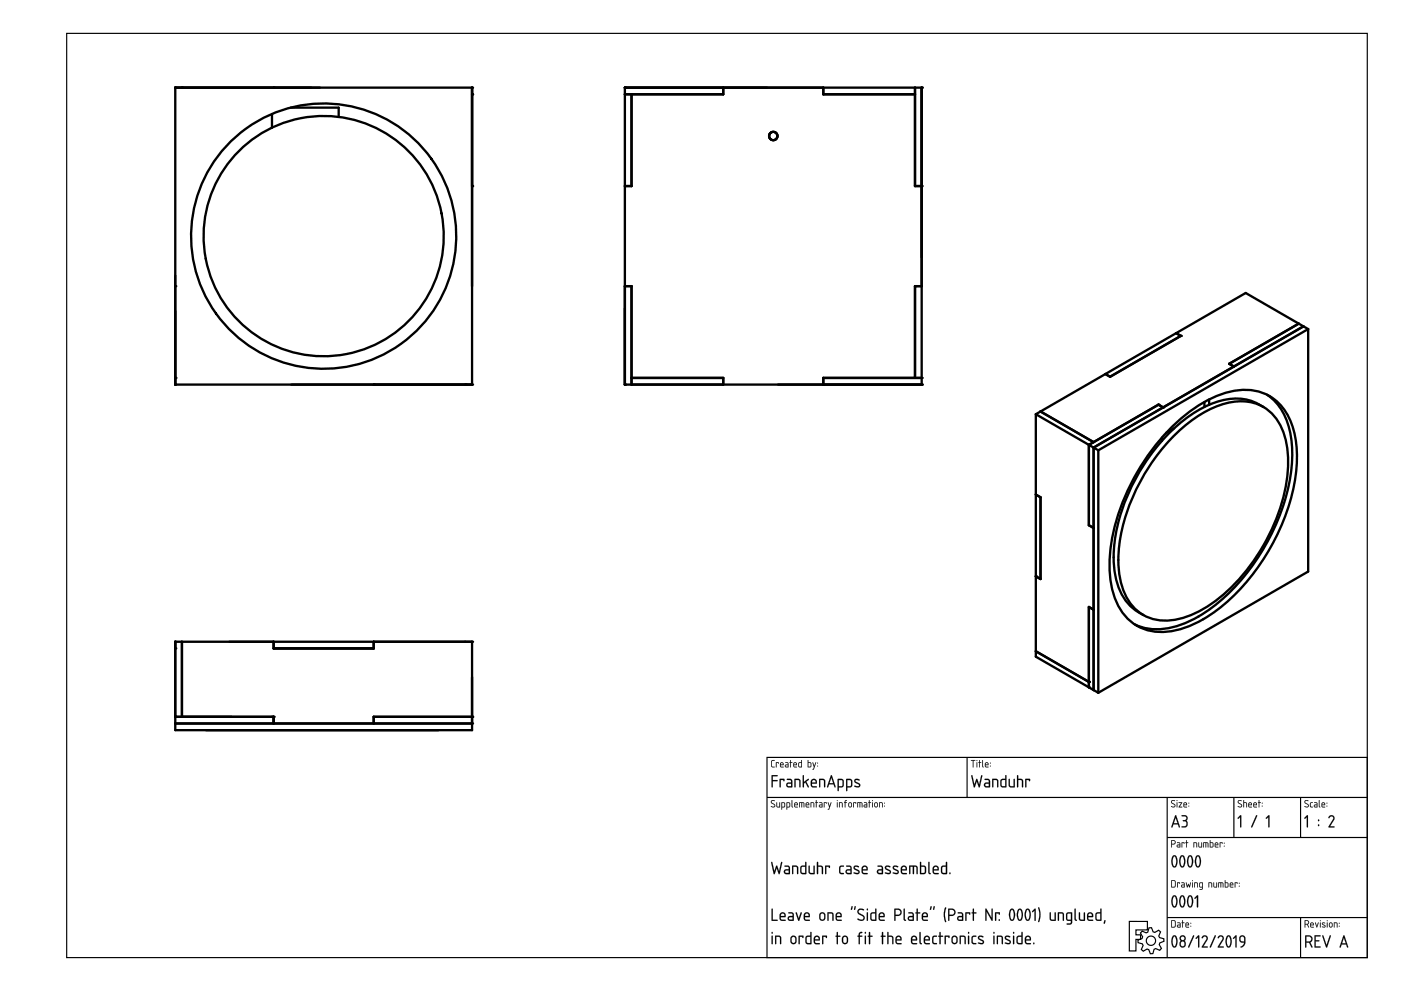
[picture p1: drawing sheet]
<svg xmlns="http://www.w3.org/2000/svg" width="420mm" height="297mm" viewBox="0 0 420 297" stroke-linecap="round" stroke-linejoin="round" font-family="sans-serif">
<g fill="none" stroke="#000" stroke-width=".35">
<path d="M20 10h390v277h-390zM230 227h180v60h-180zM230 239h180M290 227v12M350 239v48M370 239v12M390 239v12M350 251h60M338.7 276.2h5.4v2.5h-3.4v1.5h1.4v1.4h-1.4v3.4h-2zM342.5 279.1l1.2 .5 .5-.2 .4-1.3h.7l.5 1.2 .5 .2 1.2-.7 .5 .5-.5 1.2 .2 .5 1.3 .4 .1 .7-1.3 .5-.1 .5 .6 1.2-.5 .6-1.2-.6-.5 .2-.3 1.3-.8 .1-.5-1.3-.5-.1-1.1 .6-.6-.5 .5-1.2-.2-.5-1.3-.3v-.8l1.2-.5 .2-.5-.7-1.1zM350 275h60M390 275v12"/>
<circle cx="345.2" cy="282" r="1.4"/>
</g>
<g fill="#000">
<path d="M231.4 232.4l1.6-.1 .2 .2-.2 .2h-1.2v1.1h1.2l.2 .2-.2 .2h-1.2v1.6l-.2 .2-.2-.2zM233.8 233.5l1.3-.1 .2 .2-.2 .6-.2-.4h-.7v2l-.2 .2-.2-.2zM236.2 235v.4l.2 .2 .8 .1v-.8zM236 233.5h1.1l.5 .5v1.9l-1.1 .1a.74 .74 0 0 1-.7-.7 .74 .74 0 0 1 .7-.8h.7v-.5l-1.2-.3zM238.3 233.5a1.44 1.44 0 0 1 1.8 .5v1.8l-.2 .2-.2-.2v-1.8l-.3-.2h-.8v2l-.2 .2-.2-.2zM240.8 232.4l.3 .1v1.9l1.4-.9v.3l-.7 .5 .7 1.7-.2-.1-.8-1.4-.4 .3v1.2h-.3zM243.6 234l-.1 .6h1.1a.58 .58 0 0 0-.2-.7 .58 .58 0 0 0-.8 .1zM243.5 233.7a.92 .92 0 0 1 1.2 0 .92 .92 0 0 1 .1 1.2h-1.3l.2 .7 1.3 .2-1.1 .2a.89 .89 0 0 1-.8-1.2l.1-.7zM245.7 233.5a1.44 1.44 0 0 1 1.8 .5v1.8l-.2 .2-.2-.2v-1.8l-.3-.2h-.8v2l-.2 .2-.2-.2zM249.2 232.4l.3 .1 1.1 3.3-.2 .2-.4-.9h-1.4l-.3 .9-.3-.1zM249.3 233.1l-.5 1.6h1.1zM251.6 233.8v1.9l.9-.1 .2-.3v-1.3l-.2-.2zM251.2 233.5a1.38 1.38 0 0 1 1.8 .5v.3a1.27 1.27 0 0 1-.6 1.7h-.8l-.1 1.1h-.3zM254.1 233.8v1.9l.9-.1 .2-.3v-1.3l-.2-.2zM253.8 233.5a1.38 1.38 0 0 1 1.8 .5v.3a1.27 1.27 0 0 1-.7 1.7h-.8v1.1h-.3zM256.3 233.6a.97 .97 0 0 1 1.5 .3l-.1 .1a.82 .82 0 0 0-1.2 .1l1.1 .7a.71 .71 0 0 1 .3 1 .71 .71 0 0 1-1 .2l-.7-.2 .2-.3a.65 .65 0 0 0 .7 .2 .65 .65 0 0 0 .5-.5l-1.3-.7-.1-.4z"/>
<path d="M231.4 232.4l1.6-.1 .3 .2-.3 .2h-1.2v1.1h1.2l.3 .2-.3 .2h-1.2v1.6l-.2 .2-.2-.2zM231.5 232.4l.1 3.6 .1-1.9 1.5-.1-1.5-.2v-1.1l1.5-.2zM233.8 233.5l1.3-.1 .2 .2-.2 .6-.2-.4h-.7v2l-.2 .2a3.6 3.6 0 0 1-.2-2.5zM233.9 233.5l.1 2.5 .1-.2v-2h.8l.2 .3 .1-.5zM236.3 235l-.1 .4 .2 .2 .8 .1v-.8zM236.2 235l1.1-.1v.8l-1.1-.1zM236 233.5l1.1-.1 .5 .6v1.9l-1.1 .2a.77 .77 0 0 1-.8-.8 .77 .77 0 0 1 .8-.8h.7v-.5l-1.2-.2zM236 233.5v.2l1.2 .3 .1 .6h-.8a.72 .72 0 0 0-.7 .7 .72 .72 0 0 0 .7 .7l1.1-.1v-1.9l-.5-.5zM238.3 233.5l1.3-.1 .5 .7v1.7l-.2 .2-.2-.2v-1.8l-1.1-.2v2l-.2 .2a3.7 3.7 0 0 1-.1-2.5zM238.3 233.5v2.4l.3-.1v-2h.8l.3 .2 .2 2 .2-.9a1.11 1.11 0 0 0-.7-1.6zM240.8 232.4l.3 .1v1.9l1.2-.9h.3l-.1 .3-.7 .5 .8 1.7-.4-.1-.7-1.4-.4 .3v1.2h-.3zM240.8 232.4v3.6l.3-.2v-1l.4-.3 .8 1.4 .2 .1-.7-1.7 .7-.5v-.3h-.2l-1.2 .9v-1.9zM243.6 234l-.1 .6h1.1a.55 .55 0 0 0-.3-.7 .55 .55 0 0 0-.6 .1zM243.6 234l.8-.1 .3 .7h-1.2zM243.4 233.6l.1 .1a.93 .93 0 0 1 1.2 0 .93 .93 0 0 1 .1 1.2h-1.3l.2 .7h1.1l.2 .2-.2 .3h-.9a.92 .92 0 0 1-.8-1.3l.1-.7zM243.5 233.7l-.3 .6 .2 1.5 .5 .2h1v-.3l-1.2-.1-.2-.4v-.3l1.4-.1-.1-1.1-.7-.2zM245.7 233.5l1.3-.1 .5 .7v1.7l-.2 .2-.2-.2v-1.8l-1.1-.2v2l-.2 .2a3.7 3.7 0 0 1-.1-2.5zM245.7 233.5v2.4l.3-.1v-2h.8l.3 .2 .2 2 .2-.9a1.11 1.11 0 0 0-.7-1.6zM249.2 232.4l.3 .1 1.1 3.2-.2 .4-.4-1h-1.4l-.3 .9-.3-.1zM249.2 232.4l-1.2 3.5h.4l.2-.8h1.4l.4 .9 .2-.2-1.1-3.3zM249.3 233.1l-.5 1.6h1.1zM249.3 233l.6 1.8h-1.2zM251.6 233.8v1.9l.9-.1 .2-.3-.1-1.4zM251.5 233.8h1l.2 .2v1.3l-.2 .4h-1zM251.2 233.5h1.3l.6 .7-.1 1.4-.4 .4h-1v.9l-.2 .3-.2-.3zM251.3 233.5v3.6l.2-.2v-.9h.9a1.35 1.35 0 0 0 .6-1.8 1.35 1.35 0 0 0-1.7-.7zM254.1 233.8v1.9l.9-.1 .2-.3-.1-1.4zM254.1 233.8h.9l.2 .2 .1 1.3-.3 .4h-.9zM253.8 233.5h1.3l.5 .7-.1 1.4-.4 .4h-1v.9l-.2 .3-.2-.3zM253.8 233.5v3.6l.3-.2v-.9h.8a1.35 1.35 0 0 0 .7-1.8 1.35 1.35 0 0 0-1.8-.7zM256.3 233.6l.2-.1a.87 .87 0 0 1 1.3 .4l-.2 .1a.55 .55 0 0 0-.6-.2 .55 .55 0 0 0-.4 .4l1 .6a.68 .68 0 0 1 .4 .8 .68 .68 0 0 1-.9 .4l-1-.3 .2-.2 1.1 .1 .2-.2-1.3-.9-.2-.4zM256.3 233.6l-.1 .5 .2 .4 1.3 .9-.3 .3-1.2-.2a1.35 1.35 0 0 0 1.5 .4 .61 .61 0 0 0 .3-.6 .61 .61 0 0 0-.4-.5l-1-.5a.53 .53 0 0 1 .3-.6 .53 .53 0 0 1 .6 .2h.3l-.1-.3-.9-.1z"/>
<path d="M231.4 228l.9-.2-.8 .4v1.3l.1 .3h.6l.1 .2h-.7l-.3-.3zM232.7 228.5l.9 .1-.1 .3-.1-.2h-.5l-.1 1.3zM234.2 228.8l-.1 .3h.7l-.2-.4zM234.1 228.6a.55 .55 0 0 1 .7 0 .55 .55 0 0 1 .1 .7h-.8l.1 .5 .8 .1-.6 .1a.91 .91 0 0 1-.3-1.4zM235.6 229.4l.1 .4h.6v-.5zM235.5 228.5h.7l.3 .4-.1 1.1h-.6a.44 .44 0 0 1-.4-.4 .44 .44 0 0 1 .4-.5h.5l-.1-.3zM237 227.8l.2 .1v.6l.4 .1-.4 .1-.1 1.3-.1-1.3-.2-.1 .2-.1zM238.2 228.8l-.1 .3h.7l-.2-.4zM238.1 228.6a.55 .55 0 0 1 .7 0 .55 .55 0 0 1 .1 .7h-.8l.1 .5 .8 .1-.7 .1a.91 .91 0 0 1-.2-1.4zM239.7 228.7l-.1 .1a.63 .63 0 0 0 0 .7 .63 .63 0 0 0 .7 .3v-1.1zM239.5 228.6l.8-.1v-.6l.2-.1v2.2h-.8l-.3-.2zM242.4 228.7v1.1h.6l.1-1zM242.3 227.8l.1 .1v.6h.7l.2 .3v.8l-.2 .4-.9-.1zM243.7 228.5l.5 1.1 .3-1h.3l-.8 2.1-.3-.1 .4-.7zM245.1 229.5l.2 .2zM245.1 228.6l.2 .3z"/>
<path d="M231.4 227.9l.9-.1v.2l-.8 .1v1.4l.1 .2 .7 .1v.2h-.7l-.3-.3zM231.4 228l-.1 1.7 .3 .3h.7l-.7-.2-.2-.3 .1-1.3 .8-.4zM232.7 228.5l.9 .1-.1 .3-.1-.2h-.5l-.1 1.3zM232.7 228.5l.1 1.5 .1-1.3h.5l.1 .2 .1-.3zM234.2 228.8l-.1 .3h.7l-.2-.4zM234.2 228.8l.4-.1 .2 .5h-.7zM234.1 228.6a.56 .56 0 0 1 .8 0 .56 .56 0 0 1 0 .8l-.8-.1 .1 .4 .8 .2-.6 .1a.92 .92 0 0 1-.3-1.4zM234.1 228.6l-.2 .4 .1 .9 1 .1-.8-.2-.1-.3v-.2h.9l-.1-.6-.4-.2zM235.7 229.4v.4h.6v-.5zM235.6 229.4l.7-.1v.5h-.7zM235.5 228.5h.7l.3 .4v1.1h-.7a.46 .46 0 0 1-.4-.4 .46 .46 0 0 1 .4-.5h.5l-.1-.3-.7-.1zM235.5 228.5l.8 .3v.4h-.5a.43 .43 0 0 0-.4 .4 .43 .43 0 0 0 .4 .4h.6l.1-1.1-.3-.4zM237 227.8l.2 .1v.6l.4 .1-.4 .1-.1 1.3-.1-1.3-.3-.1 .3-.1zM237 227.8v.7l-.2 .1 .2 .1 .1 1.3 .1-1.3 .4-.1-.4-.1zM238.2 228.8l-.1 .3h.7l-.2-.4zM238.2 228.8l.4-.1 .2 .5h-.7zM238.1 228.6a.56 .56 0 0 1 .8 0 .56 .56 0 0 1 0 .8l-.8-.1 .1 .4 .8 .2-.7 .1a.92 .92 0 0 1-.2-1.4zM238.1 228.6l-.2 .4 .1 .9 1 .1-.8-.2-.1-.3v-.2h.9l-.1-.6-.4-.2zM239.7 228.7v.1a.61 .61 0 0 0-.1 .7 .61 .61 0 0 0 .7 .3v-1.1zM239.7 228.7h.6v1.1h-.3a.65 .65 0 0 1-.3-1.1zM239.5 228.6l.8-.1v-.6l.2-.1v2.2l-1-.1zM239.5 228.6v1.1l.2 .3h.8v-2.2l-.2 .7zM242.4 228.7v1.1l.6-.1a.7 .7 0 0 0-.1-1zM242.4 228.7h.5a.73 .73 0 0 1 .2 1l-.7 .1zM242.2 227.8l.3 .1-.1 .6h.7l.2 .2v1.1l-.2 .2-.9-.1zM242.3 227.8l-.1 2.1 .9 .1 .2-.4v-.8l-.2-.3h-.7zM243.7 228.5l.2 .1 .3 1 .3-1h.3l-.8 2.1-.4-.1 .3-.1 .2-.6zM243.7 228.5l.4 1.4-.2 .6-.2 .1 .3 .1 .7-2.1h-.2l-.3 1zM245.1 229.5h.2v.3l-.2-.1zM245.1 229.5l.2 .2zM245.1 228.6h.2v.3h-.2zM245.1 228.6l.2 .2z"/>
<path d="M291.2 227.8l1.3 .1-.6 .1-.1 2-.1-2h-.5zM291.2 227.8l.5 .2 .1 2 .1-2 .6-.1zM292.9 228.5l.2 .1-.1 1.4zM292.9 228.5l.1 1.5 .1-1.4zM292.8 228a.2 .2 0 0 1 .4 0 .2 .2 0 0 1-.4 0zM292.9 227.8l.1 .3zM293.6 227.8l.2 .1v.6l.5 .1-.5 .1-.1 1.3-.1-1.3-.2-.1 .2-.1zM293.7 227.8l-.1 .7-.2 .1 .2 .1 .1 1.3 .1-1.3 .5-.1-.5-.1zM294.6 227.8l.2 .1 .1 2.1-.3-.3zM294.6 227.8v1.9l.3 .3zM295.7 228.8l-.1 .3h.7l-.2-.4zM295.6 228.8l.5-.1 .2 .5h-.7zM295.5 228.6a.56 .56 0 0 1 .8 0 .56 .56 0 0 1 .1 .8l-.8-.1v.4l.9 .2-.7 .1a.92 .92 0 0 1-.3-1.4zM295.6 228.6l-.2 .4 .1 .9 .9 .1-.7-.2-.1-.3v-.2h.8l-.1-.6-.4-.2zM296.9 229.5h.2v.3l-.2-.1zM296.9 229.5l.2 .2zM296.9 228.6h.2v.3h-.2zM296.9 228.6l.2 .2z"/>
<path d="M291.2 227.8l1.3 .1-.6 .1-.1 2-.1-2h-.5zM292.9 228.5l.2 .1-.1 1.4zM292.9 228a.14 .14 0 0 1 .2 0 .14 .14 0 0 1-.2 0zM293.6 227.8l.2 .1v.6l.5 .1-.5 .1-.1 1.3-.1-1.3-.2-.1 .2-.1zM294.6 227.8l.2 .1 .1 2.1-.3-.3zM295.7 228.8l-.1 .3h.7l-.2-.4zM295.6 228.6a.55 .55 0 0 1 .7 0 .55 .55 0 0 1 .1 .7h-.8l.1 .5 .8 .1-.7 .1a.91 .91 0 0 1-.2-1.4zM296.9 229.5l.2 .2zM296.9 228.6l.2 .3z"/>
<path d="M291.3 232.4l.4 .1 .5 2.7 .7-1.8 .7 1.8 .6-2.7 .4-.1-.8 3.6-.3-.1-.6-1.7-.5 1.7-.3 .1zM291.3 232.4l.7 3.5h.4l.5-1.8 .6 1.8 .3 .1 .7-3.6-.3 .1-.6 2.8-.7-1.8-.7 1.8-.6-2.8zM295.6 235l-.1 .4 .2 .2 .9 .1v-.8zM295.5 235l1.1-.1v.8l-1.1-.1zM295.3 233.5l1.1-.1 .5 .6v1.9l-1.1 .2a.77 .77 0 0 1-.7-.8 .77 .77 0 0 1 .7-.8h.8l-.1-.5-1.2-.2zM295.3 233.5v.2l1.3 .3v.6h-.8a.72 .72 0 0 0-.7 .7 .72 .72 0 0 0 .7 .7l1.1-.1v-1.9l-.5-.5zM297.6 233.5l1.3-.1 .5 .7v1.7l-.2 .2-.2-.2v-1.8l-1.1-.2v2l-.2 .2a3.7 3.7 0 0 1-.1-2.5zM297.6 233.5v2.4l.3-.1v-2h.8l.3 .2 .2 2 .2-.9a1.11 1.11 0 0 0-.7-1.6zM300.5 233.9l-.1 1.6 1.1 .2v-1.9zM300.5 233.8h1v1.9a.94 .94 0 0 1-1.2-.5zM300.1 233.7l.4-.3h1v-.9l.3-.1-.1 3.6h-1.2l-.4-.3-.1-1.6zM300.2 233.7l-.1 1.9 .5 .4h1.2v-3.6l-.3 .1v1h-1zM302.5 233.5l.4 .2v1.7l1.1 .3v-2.1l.3-.1v2.5h-1.3l-.4-.3zM302.6 233.5l-.1 .2a2.43 2.43 0 0 0 .4 2.2l1.4 .1v-2.4l-.1-.1-.2 .1v2.1h-.8l-.3-.3-.1-1.7zM305 232.4h.3l.1 1h.9l.5 .4v2.2l-.3-.2-.1-1.8-1-.2v2l-.4 .2zM305.1 232.4v3.5l.2-.1v-2h.8l.4 .2v1.8l.3 .1-.1-2.1-.4-.3h-1v-1.1zM307.5 233.5l1.2-.1 .3 .2-.2 .6-.2-.4h-.8v2l-.2 .2a3.6 3.6 0 0 1-.1-2.5zM307.5 233.5l.1 2.5 .2-.2v-2h.8l.2 .3 .1-.5z"/>
<path d="M291.3 232.4l.3 .1 .6 2.7 .7-1.8 .7 1.8 .6-2.7 .3-.1-.7 3.6-.3-.1-.6-1.7-.5 1.7-.3 .1zM295.5 235v.4l.2 .2 .9 .1v-.8zM295.3 233.5h1.1l.5 .5v1.9l-1.1 .1a.74 .74 0 0 1-.7-.7 .74 .74 0 0 1 .7-.8h.8l-.1-.5-1.2-.3zM297.6 233.5a1.44 1.44 0 0 1 1.8 .5v1.8l-.2 .2-.2-.2v-1.8l-.3-.2h-.8v2l-.2 .2-.2-.2zM300.5 233.8l-.2 .5 .1 1.2 1.1 .2v-1.9zM300.2 233.7l.3-.2 1-.1v-.9l.3-.1v3.6h-1.2l-.5-.3-.1-1.6zM302.5 233.5l.3 .2 .1 1.7 .3 .3h.8v-2.1l.2-.1 .1 .1v2.4h-1.1a.84 .84 0 0 1-.7-1.1zM305 232.4h.3l.1 1 .9 .1 .4 .3 .1 2.2-.3-.2-.1-1.8-.3-.2h-.7v2l-.4 .2zM307.5 233.5l1.2-.1 .2 .2-.1 .6-.2-.4h-.8v2l-.2 .2-.1-.2z"/>
<path d="M231.3 240l.8-.2 .3 .2-.1 .1a.48 .48 0 0 0-.6-.1 .48 .48 0 0 0-.2 .5l1 .8-.2 .6a.59 .59 0 0 1-.6 .2 .59 .59 0 0 1-.4-.5l.7 .2 .3-.3-1.1-.9zM231.3 240l-.1 .6 .9 .5a.35 .35 0 0 1 .2 .4 .35 .35 0 0 1-.4 .3l-.6-.2v.2a.64 .64 0 0 0 1 .2 .64 .64 0 0 0-.2-1l-.7-.4v-.3l.3-.3 .6 .1a.65 .65 0 0 0-1-.1zM232.9 240.5l.2 .1v1.1l.6 .1v-1.2l.2-.1v1.5l-1-.1zM232.9 240.5l.1 1.4 .9 .1v-1.5l-.2 .1v1.2h-.4l-.3-.1zM234.6 240.7v1.1h.5l.1-1zM234.5 240.7l.7 .1-.1 1h-.6zM234.4 240.5h.8l.3 .4-.1 1-.8 .1-.2 .7zM234.4 240.5v2.1l.1-.6h.5a.81 .81 0 0 0 .4-1.1 .81 .81 0 0 0-1-.4zM236.1 240.7v1.1h.5l.1-1zM236.1 240.7l.7 .1-.2 1h-.5zM235.9 240.5h.8l.3 .4-.1 1-.8 .1-.1 .7zM235.9 240.5v2.1l.2-.6h.5a.81 .81 0 0 0 .4-1.1 .81 .81 0 0 0-1.1-.4zM237.4 239.8l.2 .1 .1 2.1-.3-.3zM237.4 239.9v1.8l.3 .3zM238.5 240.8l-.1 .3h.7l-.2-.4zM238.5 240.8l.4-.1 .2 .5h-.7zM238.4 240.6a.56 .56 0 0 1 .7 0 .56 .56 0 0 1 .1 .8l-.8-.1 .1 .4 .8 .2-.7 .1a.92 .92 0 0 1-.2-1.4zM238.4 240.6l-.2 .4 .1 .9 .9 .1-.7-.2-.1-.3v-.2h.8l-.1-.6-.4-.2zM239.7 240.5l1.4 .1 .1 1.4-.2-.1-.1-1.1-.3-.1-.1 1.3-.2-1.3h-.4v1.2l-.2 .1zM239.7 240.5v1.5l.2-1.3h.5l.1 1.3v-1.3h.5v1.3l.2-.1a.93 .93 0 0 0 0-1 .93 .93 0 0 0-1-.4zM241.9 240.8l-.1 .3h.7l-.2-.4zM241.9 240.8l.4-.1 .2 .5h-.7zM241.8 240.6a.56 .56 0 0 1 .7 0 .56 .56 0 0 1 .1 .8l-.8-.1 .1 .4 .8 .2-.7 .1a.92 .92 0 0 1-.2-1.4zM241.8 240.6l-.2 .4 .1 .9 1 .1-.8-.2-.1-.3v-.2h.9l-.1-.6-.4-.2zM243.1 240.5l1 .1 .1 1.4-.2-.1-.1-1.1-.6-.1v1.2l-.2 .1zM243.1 240.5v1.5l.2-1.3 .7 .1 .1 1.2 .1-.7a.7 .7 0 0 0-.2-.8 .7 .7 0 0 0-.9 0zM244.7 239.8l.2 .1v.6l.5 .1-.5 .1-.1 1.3-.1-1.3-.3-.1 .3-.1zM244.7 239.8v.7l-.2 .1 .2 .1 .1 1.3 .1-1.3 .4-.1-.4-.1zM245.9 241.4v.4h.6v-.4zM245.8 241.4l.7-.1v.5h-.7zM245.7 240.5h.7l.3 .4v1.1h-.7a.46 .46 0 0 1-.4-.4 .46 .46 0 0 1 .4-.5h.5l-.1-.3-.7-.1zM245.7 240.5l.8 .3v.4h-.5a.43 .43 0 0 0-.4 .4 .43 .43 0 0 0 .4 .4h.6l.1-1.1-.3-.4zM247.1 240.5l.9 .1-.2 .3-.1-.2h-.4l-.1 1.3zM247.1 240.5l.1 1.5 .1-1.3h.4l.1 .2 .1-.3zM248.3 240.5l.2 .1 .3 1 .3-1h.3l-.8 2.1-.4-.1 .3-.1 .2-.6zM248.3 240.5l.4 1.4-.2 .6-.2 .1 .3 .1 .7-2.1h-.2l-.3 1zM251 240.5l.2 .1-.1 1.4zM251 240.5l.1 1.5 .1-1.4zM251 240a.15 .15 0 0 1 .3 0 .15 .15 0 0 1-.3 0zM251 239.8l.2 .3zM251.6 240.5l1 .1 .1 1.4-.2-.1-.1-1.1-.6-.1v1.2l-.2 .1zM251.7 240.5v1.5l.1-1.3 .7 .1 .1 1.2 .1-.7a.7 .7 0 0 0-.2-.8 .7 .7 0 0 0-.8 0zM253.4 239.9l.6-.1-.4 .7 .4 .1-.5 .1-.1 1.3-.1-1.3-.2-.1 .2-.1zM253.5 239.9l-.1 .6-.3 .1 .3 .1v1.3l.1-1.3 .5-.1-.5-.1 .1-.3 .4-.4zM254.7 240.8v.8l.4 .2 .1-.2 .1-.7zM254.7 240.8l.6 .1v.7l-.2 .2-.5-.2zM254.6 240.6a.55 .55 0 0 1 .6-.1 .55 .55 0 0 1 .3 .5l-.1 .8-.7 .2-.3-.5zM254.3 241.2a.68 .68 0 0 0 1.3 0 .68 .68 0 0 0-1.3 0zM255.9 240.5l.9 .1-.1 .3-.2-.2h-.4l-.1 1.3zM255.9 240.5l.1 1.5 .1-1.3h.5l.1 .2v-.3zM257.1 240.5l1.4 .1 .1 1.4-.2-.1v-1.1l-.4-.1-.1 1.3-.1-1.3h-.5v1.2l-.2 .1zM257.2 240.5l-.1 1.5 .2-1.3h.5l.1 1.3 .1-1.3h.4l.1 1.3 .1-.1a.93 .93 0 0 0 0-1 .93 .93 0 0 0-.9-.4zM259.3 241.4v.4h.6v-.4zM259.3 241.4l.6-.1v.5h-.6zM259.1 240.5h.7l.3 .4v1.1h-.7a.46 .46 0 0 1-.4-.4 .46 .46 0 0 1 .4-.5h.5l-.1-.3-.7-.1zM259.1 240.5l.8 .3v.4h-.5a.43 .43 0 0 0-.4 .4 .43 .43 0 0 0 .4 .4h.6l.1-1.1-.3-.4zM260.6 239.8l.2 .1v.6l.5 .1-.5 .1-.1 1.3-.1-1.3-.2-.1 .2-.1zM260.6 239.8v.7l-.2 .1 .2 .1 .1 1.3 .1-1.3 .4-.1-.4-.1zM261.6 240.5l.2 .1-.1 1.4zM261.6 240.5l.1 1.5v-1.4zM261.5 240a.15 .15 0 0 1 .3 0 .15 .15 0 0 1-.3 0zM261.6 239.8l.1 .3zM262.5 240.8l-.1 .8 .4 .2 .2-.2v-.7zM262.5 240.8l.6 .1-.1 .7-.2 .2-.4-.2zM262.4 240.6a.55 .55 0 0 1 .6-.1 .55 .55 0 0 1 .3 .5l-.1 .8-.7 .2-.3-.5zM262.1 241.2a.68 .68 0 0 0 1.3 0 .68 .68 0 0 0-1.3 0zM263.7 240.5l1 .1v1.4l-.2-.1v-1.1l-.6-.1v1.2l-.2 .1zM263.7 240.5v1.5l.1-1.3 .7 .1 .1 1.2 .1-.7a.7 .7 0 0 0-.2-.8 .7 .7 0 0 0-.8 0zM265.2 241.5h.2v.3h-.2zM265.2 241.5l.1 .2zM265.2 240.6h.2v.3h-.2zM265.2 240.6l.1 .2z"/>
<path d="M231.3 240a.53 .53 0 0 1 .6-.3 .53 .53 0 0 1 .4 .4 .49 .49 0 0 0-.6-.1 .49 .49 0 0 0-.3 .5l.7 .5a.59 .59 0 0 1 .1 .9 .59 .59 0 0 1-.9-.3 .44 .44 0 0 0 .7 .2 .44 .44 0 0 0 .1-.7l-.9-.5zM232.9 240.5l.1 .1 .1 1.1 .2 .1h.4v-1.2l.2-.1v1.5l-1-.1zM234.6 240.7v1.1h.5l.1-1zM234.4 240.5a.8 .8 0 0 1 1.1 .6 .8 .8 0 0 1-.9 .9l-.2 .7zM236.1 240.7v1.1h.5l.1-1zM235.9 240.5a.8 .8 0 0 1 1.1 .6 .8 .8 0 0 1-.9 .9l-.1 .7zM237.4 239.8l.2 .1 .1 2.1-.3-.3zM238.5 240.8l-.1 .3h.7l-.2-.4zM238.4 240.6a.55 .55 0 0 1 .7 0 .55 .55 0 0 1 .1 .7h-.8l.1 .5 .8 .1-.7 .1a.91 .91 0 0 1-.2-1.4zM239.7 240.5h1.1a1.06 1.06 0 0 1 .3 1.5l-.1-1.2-.2-.1h-.2l-.1 1.3-.2-1.3h-.4v1.2l-.2 .1zM241.9 240.8l-.1 .3h.7l-.2-.4zM241.8 240.6a.55 .55 0 0 1 .7 0 .55 .55 0 0 1 .1 .7h-.8l.1 .5 .8 .1-.7 .1a.91 .91 0 0 1-.2-1.4zM243.1 240.5a.71 .71 0 0 1 .9 0 .71 .71 0 0 1 .2 .8l-.1 .7-.1-1.2-.7-.1v1.2l-.2 .1zM244.7 239.8l.2 .1v.6l.4 .1-.4 .1-.1 1.3-.1-1.3-.2-.1 .2-.1zM245.9 241.4v.4h.6v-.4zM245.7 240.5h.7l.3 .4-.1 1.1h-.6a.44 .44 0 0 1-.4-.4 .44 .44 0 0 1 .4-.5h.5l-.1-.3zM247.1 240.5l.8 .1-.1 .3-.1-.2h-.4l-.1 1.3zM248.3 240.5l.5 1.1 .3-1h.2l-.7 2.1-.4-.1 .5-.7zM251 240.5l.2 .1-.1 1.4zM251 240a.15 .15 0 0 1 .3 0 .15 .15 0 0 1-.3 0zM251.6 240.5a.71 .71 0 0 1 .9 0 .71 .71 0 0 1 .2 .8l-.1 .7-.1-1.2-.7-.1v1.2l-.2 .1zM253.5 239.9l.5-.1-.4 .4v.3l.4 .1-.5 .1-.1 1.3-.1-1.3-.2-.1zM254.7 240.8l-.1 .7a.34 .34 0 0 0 .4 .3 .34 .34 0 0 0 .3-.4l-.1-.6zM254.6 240.6l.6-.1a.93 .93 0 0 1 0 1.5h-.5a.96 .96 0 0 1-.1-1.4zM255.9 240.5l.9 .1-.1 .3-.2-.2h-.4l-.1 1.3zM257.1 240.5h1.1a1.06 1.06 0 0 1 .4 1.5l-.2-1.2-.2-.1h-.2l-.1 1.3-.1-1.3h-.5v1.2l-.2 .1zM259.3 241.4v.4h.6v-.4zM259.1 240.5h.7l.3 .4v1.1h-.7a.44 .44 0 0 1-.4-.4 .44 .44 0 0 1 .4-.5h.5v-.3zM260.6 239.8l.2 .1v.6l.4 .1-.4 .1-.1 1.3-.1-1.3-.2-.1 .2-.1zM261.6 240.5l.2 .1-.1 1.4zM261.5 240a.15 .15 0 0 1 .3 0 .15 .15 0 0 1-.3 0zM262.5 240.8l-.1 .7a.34 .34 0 0 0 .4 .3 .34 .34 0 0 0 .3-.4l-.1-.6zM262.4 240.6l.6-.1a.93 .93 0 0 1-.1 1.5h-.4a.96 .96 0 0 1-.1-1.4zM263.7 240.5a.71 .71 0 0 1 .8 0 .71 .71 0 0 1 .2 .8l-.1 .7-.1-1.2-.6-.1v1.2l-.2 .1zM265.2 241.5l.1 .2zM265.2 240.6l.1 .3z"/>
<path d="M231.3 258.4l.3 .1 .6 2.7 .7-1.8 .7 1.8 .6-2.7 .4-.1-.8 3.6-.3-.1-.6-1.7-.5 1.7-.3 .1zM231.3 258.4l.7 3.5h.4l.5-1.8 .6 1.8 .3 .1 .7-3.6-.3 .1-.6 2.8-.7-1.8-.7 1.8-.6-2.8zM235.6 261l-.1 .4 .2 .2 .8 .1v-.8zM235.5 261l1.1-.1v.8l-1.1-.1zM235.3 259.5l1.1-.1 .5 .6v1.9l-1.1 .2a.77 .77 0 0 1-.8-.8 .77 .77 0 0 1 .8-.8h.7v-.5l-1.2-.2zM235.3 259.5v.2l1.2 .3 .1 .6h-.8a.72 .72 0 0 0-.7 .7 .72 .72 0 0 0 .7 .7l1.1-.1v-1.9l-.5-.5zM237.6 259.5l1.3-.1 .5 .7v1.7l-.2 .2-.2-.2v-1.8l-1.1-.2v2l-.2 .2a3.7 3.7 0 0 1-.1-2.5zM237.6 259.5v2.4l.3-.1v-2h.8l.3 .2 .2 2 .2-.9a1.11 1.11 0 0 0-.7-1.6zM240.5 259.9l-.1 1.6 1.1 .2v-1.9zM240.5 259.8h1v1.9a.94 .94 0 0 1-1.2-.5zM240.1 259.7l.4-.3h1l-.1-.9 .4-.1-.1 3.6h-1.2l-.4-.3-.1-1.6zM240.2 259.7l-.1 2 .5 .3h1.2v-3.6l-.3 .1v1h-1zM242.5 259.5l.4 .2v1.7l1.1 .3v-2.1l.3-.1v2.5h-1.3l-.4-.3zM242.6 259.5l-.1 .2a2.43 2.43 0 0 0 .3 2.2l1.5 .1v-2.3l-.1-.2-.2 .1v2.1h-.8l-.4-.3v-1.7zM245 258.4h.3v1h1l.5 .4v2.2l-.3-.2-.1-1.8-1-.2v2l-.4 .2zM245.1 258.4v3.5l.2-.1v-2h.7l.5 .2v1.8l.3 .1-.1-2.1-.4-.3h-1v-1.1zM247.5 259.5l1.2-.1 .2 .2-.1 .6-.2-.4h-.8v2l-.2 .2a3.6 3.6 0 0 1-.1-2.5zM247.5 259.5l.1 2.5 .2-.2v-2h.8l.2 .3 .1-.5zM251.8 259.6l1.1-.2 .2 .4a.76 .76 0 0 0-.9 .1 .76 .76 0 0 0-.2 .9l.1 .7 1 .2-.2 .3a1.02 1.02 0 0 1-1.1-.2 1.02 1.02 0 0 1-.2-1.1zM251.9 259.7l-.2 .5 .1 1.6 1.1 .2 .1-.3a1.01 1.01 0 0 1-1.1-1 1.01 1.01 0 0 1 1.1-1l-.1-.2zM254.1 261l-.1 .4 .2 .2 .9 .1v-.8zM254 261l1.1-.1v.8l-1.1-.1zM253.8 259.5l1.1-.1 .5 .6v1.9l-1.1 .2a.77 .77 0 0 1-.8-.8 .77 .77 0 0 1 .8-.8h.8l-.1-.5-1.2-.2zM253.8 259.5v.2l1.2 .3 .1 .6h-.8a.72 .72 0 0 0-.7 .7 .72 .72 0 0 0 .7 .7l1.1-.1v-1.9l-.5-.5zM256.1 259.6l.2-.1a.87 .87 0 0 1 1.3 .4l-.2 .1a.55 .55 0 0 0-.6-.2 .55 .55 0 0 0-.4 .4l1 .6a.68 .68 0 0 1 .4 .8 .68 .68 0 0 1-.9 .4l-1-.3 .2-.2 1.1 .1 .2-.2-1.3-.9-.2-.4zM256.1 259.6l-.1 .5 .2 .4 1.3 .9-.3 .3-1.2-.2a1.35 1.35 0 0 0 1.5 .4 .61 .61 0 0 0 .3-.6 .61 .61 0 0 0-.4-.5l-1-.5a.53 .53 0 0 1 .3-.6 .53 .53 0 0 1 .6 .2h.3l-.1-.3-.9-.1zM258.9 260l-.1 .6h1.1a.55 .55 0 0 0-.3-.7 .55 .55 0 0 0-.7 .1zM258.9 260l.8-.1 .2 .7h-1.2zM258.7 259.7a.93 .93 0 0 1 1.3 0 .93 .93 0 0 1 .1 1.2h-1.3l.1 .7h1.1l.3 .3-.3 .2h-.9a.92 .92 0 0 1-.7-1.3v-.7zM258.7 259.7l-.3 .6 .2 1.5 .5 .2h1.1v-.3l-1.3-.1-.2-.4v-.3l1.5-.1-.2-1.1-.7-.2zM263.5 261l-.1 .4 .2 .2 .9 .1v-.8zM263.4 261l1.1-.1v.8l-1.1-.1zM263.2 259.5l1.1-.1 .5 .6v1.9l-1.1 .2a.77 .77 0 0 1-.8-.8 .77 .77 0 0 1 .8-.8h.8l-.1-.5-1.2-.2zM263.2 259.5v.2l1.2 .3 .1 .6h-.8a.72 .72 0 0 0-.7 .7 .72 .72 0 0 0 .7 .7l1.1-.1v-1.9l-.5-.5zM265.5 259.6l.2-.1a.87 .87 0 0 1 1.3 .4l-.2 .1a.55 .55 0 0 0-.6-.2 .55 .55 0 0 0-.4 .4l1 .6a.68 .68 0 0 1 .4 .8 .68 .68 0 0 1-.9 .4l-1-.3 .2-.2 1.1 .1 .2-.2-1.3-.9-.2-.4zM265.5 259.6l-.1 .5 .2 .4 1.3 .9-.3 .3-1.2-.2a1.35 1.35 0 0 0 1.5 .4 .61 .61 0 0 0 .3-.6 .61 .61 0 0 0-.4-.5l-1-.5a.53 .53 0 0 1 .3-.6 .53 .53 0 0 1 .6 .2h.3l-.1-.3-.9-.1zM267.9 259.6l.1-.1a.87 .87 0 0 1 1.3 .4l-.2 .1a.55 .55 0 0 0-.5-.2 .55 .55 0 0 0-.5 .4l1.1 .6a.68 .68 0 0 1 .3 .8 .68 .68 0 0 1-.8 .4l-1-.3 .2-.2 1.1 .1 .2-.2-1.3-.9-.2-.4zM267.9 259.6l-.2 .5 .2 .4 1.3 .9-.2 .3-1.2-.2a1.35 1.35 0 0 0 1.5 .4 .61 .61 0 0 0 .2-.6 .61 .61 0 0 0-.3-.5l-1.1-.5a.53 .53 0 0 1 .4-.6 .53 .53 0 0 1 .6 .2h.2v-.3l-.9-.1zM270.6 260l-.1 .6h1.1a.55 .55 0 0 0-.2-.7 .55 .55 0 0 0-.7 .1zM270.6 260l.8-.1 .3 .7h-1.2zM270.5 259.7a.93 .93 0 0 1 1.2 0 .93 .93 0 0 1 .1 1.2h-1.3l.2 .7h1.1l.2 .3-.2 .2h-.9a.92 .92 0 0 1-.8-1.3l.1-.7zM270.5 259.7l-.3 .6 .2 1.5 .5 .2h1v-.3l-1.2-.1-.2-.4v-.3l1.4-.1-.1-1.1-.7-.2zM272.7 259.4h1.8l.5 .2a3 3 0 0 1 .2 2.4l-.4-.2-.1-1.9-.6-.1v2l-.2 .2-.2-.2v-2h-.7v2l-.3 .2zM272.7 259.5v2.5l.3-.2v-2h.8v2l.1 .2 .2-2.2 .7 .1 .1 1.9 .3 .1a2.99 2.99 0 0 0-.2-2.3zM276.2 259.8v1.9l.8-.1a1.22 1.22 0 0 0 .2-1.7zM276.2 259.8h.8a1.1 1.1 0 0 1 .4 1.5l-.2 .3-1 .1zM275.9 258.4l.4 .1-.1 .9 1.1 .1 .4 .3v1.7l-.3 .5h-1.3l-.2-.1zM276 258.4l-.1 3.5h1.5l.3-.4v-1.6l-.5-.4h-1v-1zM278.4 258.4l.4 .1v2.9l.3 .3a.39 .39 0 0 1-.5 .3 .39 .39 0 0 1-.2-.5zM278.5 258.4l-.1 3.1 .1 .4 .4 .1 .2-.2-.4-.4v-2.9zM280.2 260l-.1 .6h1.1a.55 .55 0 0 0-.3-.7 .55 .55 0 0 0-.7 .1zM280.2 260l.8-.1 .2 .7h-1.2zM280 259.7a.94 .94 0 0 1 1.3 0 .94 .94 0 0 1 .1 1.2h-1.3l.1 .7h1.1l.3 .3-.3 .2h-.9a.92 .92 0 0 1-.7-1.3v-.7zM280 259.7l-.3 .6 .2 1.5 .5 .2h1.1v-.3l-1.3-.1-.2-.4v-.3l1.5-.1-.2-1.1-.7-.2zM282.7 259.9l-.1 1.6 1.1 .2v-1.9zM282.7 259.8h1v1.9a.94 .94 0 0 1-1.2-.5zM282.3 259.7l.4-.3h1l-.1-.9 .4-.1-.1 3.6h-1.2l-.4-.3-.1-1.6zM282.4 259.7l-.1 2 .5 .3h1.2v-3.6l-.3 .1v1h-1zM284.7 261.6l.3-.1v.5h-.3zM284.8 261.6v.3l.2 .1v-.4z"/>
<path d="M231.3 258.4l.3 .1 .6 2.7 .7-1.8 .7 1.8 .6-2.7 .3-.1-.7 3.6-.3-.1-.6-1.7-.5 1.7-.3 .1zM235.5 261v.4l.2 .2 .8 .1v-.8zM235.3 259.5h1.1l.5 .5v1.9l-1.1 .1a.74 .74 0 0 1-.7-.7 .74 .74 0 0 1 .7-.8h.7v-.5l-1.2-.3zM237.6 259.5a1.44 1.44 0 0 1 1.8 .5v1.8l-.2 .2-.2-.2v-1.8l-.3-.2h-.8v2l-.2 .2-.2-.2zM240.5 259.8l-.2 .5 .1 1.2 1.1 .2v-1.9zM240.2 259.7l.3-.2 1-.1v-.9l.3-.1v3.6h-1.3l-.4-.3-.1-1.6zM242.5 259.5l.3 .2 .1 1.7 .3 .3h.8v-2.1l.2-.1 .1 .2v2.3h-1.1a.84 .84 0 0 1-.7-1.1zM245 258.4h.3v1l1 .1 .4 .3 .1 2.2-.3-.2-.1-1.8-.4-.2h-.7v2l-.3 .2zM247.5 259.5l1.2-.1 .2 .2-.1 .6-.2-.4h-.8v2l-.2 .2-.2-.2zM251.8 259.7l1.1-.3 .2 .3a.77 .77 0 0 0-.9 .2 .77 .77 0 0 0-.2 .9v.7l1.1 .2-.2 .3a.99 .99 0 0 1-1.1-.2 .99 .99 0 0 1-.2-1.1zM254 261v.4l.2 .2 .9 .1v-.8zM253.8 259.5h1.1l.5 .5v1.9l-1.1 .1a.74 .74 0 0 1-.7-.7 .74 .74 0 0 1 .7-.8h.8l-.1-.5-1.2-.3zM256.1 259.6a.97 .97 0 0 1 1.5 .3l-.1 .1a.82 .82 0 0 0-1.2 .1l1.1 .7a.71 .71 0 0 1 .3 1 .71 .71 0 0 1-1 .2l-.7-.2 .2-.3a.65 .65 0 0 0 .7 .2 .65 .65 0 0 0 .5-.5l-1.3-.7-.1-.4zM258.9 260l-.1 .6h1.1a.58 .58 0 0 0-.3-.7 .58 .58 0 0 0-.7 .1zM258.7 259.7a.92 .92 0 0 1 1.2 0 .92 .92 0 0 1 .2 1.2h-1.3l.1 .7 1.3 .3-1.1 .1a.89 .89 0 0 1-.7-1.2v-.7zM263.4 261v.4l.2 .2 .9 .1v-.8zM263.2 259.5h1.1l.5 .5v1.9l-1.1 .1a.74 .74 0 0 1-.7-.7 .74 .74 0 0 1 .7-.8h.8l-.1-.5-1.2-.3zM265.5 259.6a.97 .97 0 0 1 1.5 .3l-.1 .1a.82 .82 0 0 0-1.2 .1l1.1 .7a.71 .71 0 0 1 .3 1 .71 .71 0 0 1-1 .2l-.7-.2 .2-.3a.65 .65 0 0 0 .7 .2 .65 .65 0 0 0 .5-.5l-1.3-.7-.1-.4zM267.9 259.6a.97 .97 0 0 1 1.4 .3l-.1 .1a.82 .82 0 0 0-1.1 .1l1.1 .7a.71 .71 0 0 1 .2 1 .71 .71 0 0 1-1 .2l-.6-.2 .2-.3a.65 .65 0 0 0 .7 .2 .65 .65 0 0 0 .4-.5l-1.2-.7-.2-.4zM270.6 260l-.1 .6h1.1a.58 .58 0 0 0-.2-.7 .58 .58 0 0 0-.8 .1zM270.5 259.7a.92 .92 0 0 1 1.2 0 .92 .92 0 0 1 .1 1.2h-1.3l.2 .7 1.3 .3-1.1 .1a.89 .89 0 0 1-.8-1.2l.1-.7zM272.7 259.5l.1-.1a2.46 2.46 0 0 1 2.3 .4l.1 2.2-.3-.2-.1-1.9-.7-.1v2l-.2 .2-.2-.2v-2h-.7v2l-.2 .2-.2-.2zM276.2 259.8v1.9h.8a1.24 1.24 0 0 0 .3-1.8zM275.9 258.4l.3 .1v.9l1 .1 .5 .4v1.6l-.3 .4-1.3 .1-.2-.1zM278.4 258.4l.4 .1v2.9l.3 .3a.37 .37 0 0 1-.5 .3 .37 .37 0 0 1-.2-.5zM280.2 260l-.1 .6h1.1a.58 .58 0 0 0-.3-.7 .58 .58 0 0 0-.7 .1zM280 259.7a.92 .92 0 0 1 1.2 0 .92 .92 0 0 1 .2 1.2h-1.3l.1 .7 1.3 .3-1.1 .1a.89 .89 0 0 1-.7-1.2v-.7zM282.7 259.8l-.2 .5 .1 1.2 1.1 .2v-1.9zM282.4 259.7l.3-.2 1-.1v-.9l.3-.1v3.6h-1.2l-.5-.3-.1-1.6zM284.7 261.6h.3v.4h-.3z"/>
<path d="M351.3 240l.8-.2 .3 .2-.1 .1a.48 .48 0 0 0-.6-.1 .48 .48 0 0 0-.2 .5l1 .8-.2 .6a.59 .59 0 0 1-.6 .2 .59 .59 0 0 1-.4-.5l.7 .2 .3-.3-1.1-.9zM351.4 240l-.2 .6 .9 .5a.35 .35 0 0 1 .2 .4 .35 .35 0 0 1-.3 .3l-.7-.2v.2a.64 .64 0 0 0 1 .2 .64 .64 0 0 0-.1-1l-.8-.4v-.3l.4-.3 .6 .1a.65 .65 0 0 0-1-.1zM352.9 240.5l.2 .1-.1 1.4zM352.9 240.5l.1 1.5 .1-1.4zM352.9 240a.15 .15 0 0 1 .3 0 .15 .15 0 0 1-.3 0zM352.9 239.8l.2 .3zM353.5 240.5h1l-.7 1.3h.6l.1 .2h-1l.8-1.3h-.7zM353.5 240.5l.8 .2-.8 1.3h1l-.1-.2h-.7l.8-1.3zM355.2 240.8l-.1 .3h.7l-.2-.4zM355.2 240.8l.4-.1 .2 .5h-.7zM355.1 240.6a.56 .56 0 0 1 .7 0 .56 .56 0 0 1 .1 .8l-.8-.1 .1 .4 .8 .2-.7 .1a.92 .92 0 0 1-.2-1.4zM355.1 240.6l-.2 .4 .1 .9 1 .1-.8-.2-.1-.3v-.2h.9l-.1-.6-.5-.2zM356.4 241.5h.2v.3h-.2zM356.5 241.5l.1 .2zM356.4 240.6h.2v.3h-.2zM356.5 240.6l.1 .2z"/>
<path d="M351.3 240a.53 .53 0 0 1 .6-.3 .53 .53 0 0 1 .4 .4 .49 .49 0 0 0-.6-.1 .49 .49 0 0 0-.2 .5l.7 .5a.59 .59 0 0 1 0 .9 .59 .59 0 0 1-.9-.3 .44 .44 0 0 0 .7 .2 .44 .44 0 0 0 .1-.7l-.9-.5zM352.9 240.5l.2 .1-.1 1.4zM352.9 240a.15 .15 0 0 1 .3 0 .15 .15 0 0 1-.3 0zM353.5 240.5h1l-.7 1.3h.6l.1 .2h-1l.8-1.3h-.7zM355.2 240.8l-.1 .3h.7l-.2-.4zM355.1 240.6a.55 .55 0 0 1 .7 0 .55 .55 0 0 1 .1 .7h-.8l.1 .5 .8 .1-.7 .1a.91 .91 0 0 1-.2-1.4zM356.4 241.5l.2 .2zM356.4 240.6l.2 .3z"/>
<path d="M351.5 252v.9h.5a.45 .45 0 0 0 .4-.5 .45 .45 0 0 0-.5-.4zM351.3 251.8h.6a.66 .66 0 0 1 .7 .7 .66 .66 0 0 1-.6 .6h-.5v.8l-.2 .1zM353.1 253.4l.1 .4h.6v-.4zM353 252.5h.7l.3 .4-.1 1.1h-.6a.44 .44 0 0 1-.4-.4 .44 .44 0 0 1 .4-.5h.5l-.1-.3zM354.4 252.5l.8 .1-.1 .3-.1-.2h-.4l-.1 1.3zM355.7 251.8l.2 .1v.6l.5 .1-.5 .1-.1 1.3-.1-1.3-.2-.1 .2-.1zM357.9 252.5a.71 .71 0 0 1 .9 0 .71 .71 0 0 1 .2 .8l-.1 .7-.1-1.2-.7-.1v1.2l-.2 .1zM359.4 252.5l.2 .1v1.1l.2 .1h.5v-1.2l.2-.1v1.5l-1-.1zM360.9 252.5h1a1.06 1.06 0 0 1 .4 1.5l-.1-1.2-.3-.1h-.2l-.1 1.3-.1-1.3h-.4v1.2l-.2 .1zM363 252.7v1.1h.6l.1-1zM362.8 251.8l.2 .1v.6h.7l.2 .3v.8l-.3 .4-.8-.1zM364.6 252.8l-.1 .3h.7l-.2-.4zM364.5 252.6a.55 .55 0 0 1 .7 0 .55 .55 0 0 1 .1 .8h-.8l.1 .4 .8 .1-.7 .1a.91 .91 0 0 1-.2-1.4zM365.8 252.5l.9 .1-.1 .3-.1-.2h-.5l-.1 1.3zM367.1 253.5l.1 .2zM367.1 252.6l.1 .3z"/>
<path d="M351.5 252v.9h.5a.43 .43 0 0 0 .4-.5 .43 .43 0 0 0-.5-.4zM351.5 252h.4a.46 .46 0 0 1 .5 .4 .46 .46 0 0 1-.4 .5h-.5zM351.3 251.8h.8l.3 .2a.67 .67 0 0 1 .1 .7 .67 .67 0 0 1-.5 .5l-.5-.1v.8l-.2 .1zM351.3 251.9v2.1l.2-.9 1-.2a.66 .66 0 0 0-.6-1.1zM353.2 253.4v.4h.6v-.4zM353.1 253.4l.7-.1v.5h-.7zM353 252.5h.7l.3 .4-.1 1.1h-.6a.46 .46 0 0 1-.5-.4 .46 .46 0 0 1 .5-.5h.5l-.1-.3-.7-.1zM353 252.5l.7 .3 .1 .4h-.5a.43 .43 0 0 0-.4 .4 .43 .43 0 0 0 .4 .4h.6l.1-1.1-.3-.4zM354.4 252.5l.8 .1-.1 .3-.1-.2h-.4l-.1 1.3zM354.4 252.5l.1 1.5 .1-1.3h.4l.1 .2 .1-.3zM355.7 251.8l.2 .1v.6l.5 .1-.5 .1-.1 1.3-.1-1.3-.2-.1 .2-.1zM355.7 251.9v.6l-.2 .1 .2 .1 .1 1.3 .1-1.3 .4-.1-.4-.1zM357.9 252.5l1 .1 .1 1.4-.2-.1-.1-1.1-.6-.1v1.2l-.2 .1zM358 252.5v1.5l.1-1.3 .7 .1 .1 1.2 .1-.7a.7 .7 0 0 0-.2-.8 .7 .7 0 0 0-.8 0zM359.4 252.5l.2 .1v1.1l.7 .1v-1.2l.2-.1v1.5l-1-.1zM359.4 252.5l.1 1.4 1 .1v-1.5l-.2 .1v1.2h-.5l-.2-.1zM360.9 252.5l1.4 .1 .1 1.4-.2-.1-.1-1.1-.4-.1-.1 1.3-.1-1.3h-.4v1.2l-.2 .1zM360.9 252.5v1.5l.2-1.3h.4l.1 1.3 .1-1.3h.4l.1 1.3 .2-.1a.93 .93 0 0 0 0-1 .93 .93 0 0 0-1-.4zM363 252.7v1.1l.6-.1a.7 .7 0 0 0-.1-1zM363 252.7h.5a.73 .73 0 0 1 .2 1l-.7 .1zM362.8 251.8l.2 .1v.6h.7l.2 .3v1l-.3 .2-.8-.1zM362.8 251.8v2.1l.8 .1 .3-.4v-.8l-.2-.3h-.7zM364.6 252.8l-.1 .3h.7l-.2-.4zM364.6 252.8l.4-.1 .2 .5h-.7zM364.5 252.6a.56 .56 0 0 1 .7 0 .56 .56 0 0 1 .1 .8h-.8l.1 .3 .8 .2-.7 .1a.92 .92 0 0 1-.2-1.4zM364.5 252.6l-.2 .4 .1 .9 .9 .1-.7-.2-.1-.3v-.2h.8l-.1-.6-.4-.2zM365.8 252.5l.9 .1-.1 .3-.1-.2h-.5l-.1 1.3zM365.8 252.5l.1 1.5 .1-1.3h.5l.1 .2v-.3zM367.1 253.5h.1v.3h-.1zM367.1 253.5l.1 .2zM367.1 252.6h.1v.3h-.1zM367.1 252.6l.1 .2z"/>
<path d="M352.1 256.7l-.5 1.5 .4 1.4a1.13 1.13 0 0 0 .8-1.4 1.18 1.18 0 0 0-.7-1.5zM351.8 256.5a.84 .84 0 0 1 .9 0 .84 .84 0 0 1 .3 .9l.1 1.1a1.29 1.29 0 0 1-1.1 1.5 2.82 2.82 0 0 1-.2-3.5zM354.4 256.7l-.4 1.5 .4 1.4a1.13 1.13 0 0 0 .7-1.4 1.18 1.18 0 0 0-.7-1.5zM354.2 256.5a.84 .84 0 0 1 .9 0 .84 .84 0 0 1 .3 .9l.1 1.1a1.29 1.29 0 0 1-1.2 1.5 2.82 2.82 0 0 1-.1-3.5zM356.8 256.7l-.5 1.5 .4 1.4a1.13 1.13 0 0 0 .8-1.4 1.18 1.18 0 0 0-.7-1.5zM356.5 256.5a.84 .84 0 0 1 .9 0 .84 .84 0 0 1 .3 .9l.1 1.1a1.29 1.29 0 0 1-1.1 1.5 2.82 2.82 0 0 1-.2-3.5zM359.1 256.7l-.4 1.5 .4 1.4a1.13 1.13 0 0 0 .7-1.4 1.18 1.18 0 0 0-.7-1.5zM358.9 256.5a.84 .84 0 0 1 .9 0 .84 .84 0 0 1 .3 .9l.1 1.1a1.29 1.29 0 0 1-1.2 1.5 2.82 2.82 0 0 1-.1-3.5z"/>
<path d="M352.1 256.7l-.4 1.5a1.22 1.22 0 0 0 .7 1.4l.3-1v-.9l-.3-.9zM352 256.7a1.25 1.25 0 0 1 .8 1.6 1.18 1.18 0 0 1-.7 1.4l-.5-1.5zM351.8 256.5l.4-.2 .5 .3 .4 1.1v.9a.95 .95 0 0 1-.3 1.1 .95 .95 0 0 1-1.1 .1l-.4-1.8zM351.8 256.5l-.5 1.2v.7a1.3 1.3 0 0 0 1.1 1.6l.3-.3a2.96 2.96 0 0 0-.3-3.3zM354.4 256.7l-.4 1.5a1.22 1.22 0 0 0 .7 1.4l.4-1v-.9l-.3-.9zM354.4 256.7a1.25 1.25 0 0 1 .7 1.6 1.18 1.18 0 0 1-.7 1.4l-.4-1.5zM354.1 256.5l.5-.2 .5 .3 .4 1.1-.1 .9a.95 .95 0 0 1-.2 1.1 .95 .95 0 0 1-1.2 .1l-.4-1.8zM354.2 256.5l-.5 1.2v.7a1.3 1.3 0 0 0 1.1 1.6l.3-.3a2.96 2.96 0 0 0-.3-3.3zM356.8 256.7l-.4 1.5a1.22 1.22 0 0 0 .7 1.4l.3-1v-.9l-.3-.9zM356.7 256.7a1.25 1.25 0 0 1 .8 1.6 1.18 1.18 0 0 1-.7 1.4l-.5-1.5zM356.5 256.5l.4-.2 .5 .3 .4 1.1v.9a.95 .95 0 0 1-.3 1.1 .95 .95 0 0 1-1.1 .1l-.4-1.8zM356.5 256.5l-.5 1.2v.7a1.3 1.3 0 0 0 1.1 1.6l.3-.3a2.96 2.96 0 0 0-.3-3.3zM359.1 256.7l-.4 1.5a1.22 1.22 0 0 0 .7 1.4l.4-1v-.9l-.3-.9zM359.1 256.7a1.25 1.25 0 0 1 .7 1.6 1.18 1.18 0 0 1-.7 1.4l-.4-1.5zM358.8 256.5l.5-.2 .5 .3 .4 1.1-.1 .9a.95 .95 0 0 1-.2 1.1 .95 .95 0 0 1-1.2 .1l-.4-1.8zM358.9 256.5l-.5 1.2v.7a1.3 1.3 0 0 0 1.1 1.6l.3-.3a2.96 2.96 0 0 0-.3-3.3z"/>
<path d="M352.5 244.4l.3 .1 1.1 3.2-.2 .4-.4-1h-1.4l-.3 .9-.3-.1zM352.5 244.4l-1.2 3.5h.3l.3-.8h1.4l.4 .9 .1-.2-1.1-3.3zM352.6 245.1l-.6 1.6h1.1zM352.6 245l.6 1.8h-1.2zM354.4 244.4l1.2-.1 .3 .3a.88 .88 0 0 1-.1 1.4 1.2 1.2 0 0 1 .2 1.7 1.2 1.2 0 0 1-1.7 .1l1.3-.3a.83 .83 0 0 0 .1-1 .83 .83 0 0 0-.9-.4v-.3a.7 .7 0 0 0 .8-.1 .7 .7 0 0 0 .1-.8l-1.3-.2zM354.4 244.4v.2l.9 .1a.56 .56 0 0 1 .5 .3 .56 .56 0 0 1-.2 .6l-.9 .4 1 .3a.9 .9 0 0 1 0 1.2 .9 .9 0 0 1-1.1 .2l-.2 .1a1.16 1.16 0 0 0 1.6-.2 1.16 1.16 0 0 0-.2-1.6 1.01 1.01 0 0 0 .1-1.4 1.01 1.01 0 0 0-1.3-.2z"/>
<path d="M352.5 244.4l.3 .1 1 3.3-.1 .2-.4-.9h-1.4l-.3 .9-.3-.1zM352.6 245.1l-.6 1.6h1.1zM354.4 244.4a1.07 1.07 0 0 1 1.4 .1 1.07 1.07 0 0 1 0 1.5 1.18 1.18 0 0 1 .2 1.7 1.18 1.18 0 0 1-1.7 .1l.3-.1a.85 .85 0 0 0 1.2-.6 .85 .85 0 0 0-1-1v-.2a.67 .67 0 0 0 .8-.2 .67 .67 0 0 0 0-.9l-1.2-.2z"/>
<path d="M371.3 240l.8-.2 .3 .2-.1 .1a.48 .48 0 0 0-.6-.1 .48 .48 0 0 0-.2 .5l1 .8-.2 .6a.59 .59 0 0 1-.6 .2 .59 .59 0 0 1-.4-.5l.7 .2 .3-.3-1.1-.9zM371.4 240l-.2 .6 .9 .5a.35 .35 0 0 1 .2 .4 .35 .35 0 0 1-.3 .3l-.7-.2v.2a.64 .64 0 0 0 1 .2 .64 .64 0 0 0-.1-1l-.8-.4v-.3l.4-.3 .6 .1a.65 .65 0 0 0-1-.1zM372.9 239.8h.2v.7h.6l.3 .2v1.3l-.2-.1-.1-1.1-.6-.1v1.2l-.2 .1zM372.9 239.8v2.2l.2-.1v-1.2h.4l.3 .1 .1 1.2v-1.3l-.8-.2zM374.6 240.8v.3h.6l-.1-.4zM374.6 240.8l.5-.1 .2 .5h-.7zM374.5 240.6a.56 .56 0 0 1 .8 0 .56 .56 0 0 1 .1 .8l-.8-.1v.4l.9 .2-.7 .1a.92 .92 0 0 1-.3-1.4zM374.6 240.6l-.2 .4 .1 .9 .9 .1-.7-.2-.1-.3v-.2h.8l-.1-.6-.4-.2zM376.1 240.8v.3h.6l-.1-.4zM376.1 240.8l.5-.1 .2 .5h-.7zM376 240.6a.56 .56 0 0 1 .8 0 .56 .56 0 0 1 .1 .8l-.8-.1v.4l.9 .2-.7 .1a.92 .92 0 0 1-.3-1.4zM376.1 240.6l-.2 .4 .1 .9 .9 .1-.7-.2-.1-.3v-.2h.8l-.1-.6-.4-.2zM377.5 239.8l.2 .1v.6l.4 .1-.4 .1-.1 1.3-.1-1.3-.3-.1 .3-.1zM377.5 239.8v.7l-.2 .1 .2 .1 .1 1.3 .1-1.3 .4-.1-.4-.1zM378.4 241.5h.2v.3h-.2zM378.5 241.5l.1 .2zM378.4 240.6h.2v.3h-.2zM378.5 240.6l.1 .2z"/>
<path d="M371.3 240a.53 .53 0 0 1 .6-.3 .53 .53 0 0 1 .4 .4 .49 .49 0 0 0-.6-.1 .49 .49 0 0 0-.2 .5l.7 .5a.59 .59 0 0 1 0 .9 .59 .59 0 0 1-.9-.3 .44 .44 0 0 0 .7 .2 .44 .44 0 0 0 .1-.7l-.9-.5zM372.9 239.8h.2v.7h.6l.3 .2v1.3l-.2-.1-.1-1.1-.2-.1h-.4v1.2l-.2 .1zM374.6 240.8v.3h.6l-.1-.4zM374.5 240.6a.55 .55 0 0 1 .8 0 .55 .55 0 0 1 .1 .7h-.8l.1 .5 .8 .1-.7 .1a.91 .91 0 0 1-.3-1.4zM376.1 240.8v.3h.6l-.1-.4zM376 240.6a.55 .55 0 0 1 .8 0 .55 .55 0 0 1 .1 .7h-.8l.1 .5 .8 .1-.7 .1a.91 .91 0 0 1-.3-1.4zM377.5 239.8l.2 .1v.6l.4 .1-.4 .1-.1 1.3-.1-1.3-.3-.1 .3-.1zM378.5 241.5l.1 .2zM378.5 240.6l.1 .3z"/>
<path d="M371.9 244.4l.4 .1v3.3l-.2 .2-.2-.2v-2.9l-.5 .5-.3-.1zM371.9 244.4l-.7 1 .7-.5a5.2 5.2 0 0 0 .2 3.1l.1-3.5zM376.7 244.4h.3v.2l-1.4 3.3-.4 .1zM376.8 244.4l-1.5 3.6 .2-.1 1.5-3.3zM380.3 244.4l.4 .1v3.3l-.2 .2-.2-.2 .1-2.9-.5 .5-.3-.1zM380.4 244.4l-.7 1 .7-.5a5.2 5.2 0 0 0 .1 3.1l.2-3.5z"/>
<path d="M371.9 244.4l.4 .1v3.3l-.2 .2-.2-.2v-2.9l-.5 .5-.2-.1zM376.8 244.4h.2v.2l-1.4 3.3-.3 .1zM380.4 244.4l.3 .1v3.3l-.2 .2-.1-.2v-2.9l-.5 .5-.3-.1z"/>
<path d="M391.3 240l.8-.2 .3 .2-.1 .1a.48 .48 0 0 0-.6-.1 .48 .48 0 0 0-.2 .5l1 .8-.2 .6a.59 .59 0 0 1-.6 .2 .59 .59 0 0 1-.4-.5l.7 .2 .3-.3-1.1-.9zM391.4 240l-.2 .6 .9 .5a.35 .35 0 0 1 .2 .4 .35 .35 0 0 1-.3 .3l-.7-.2v.2a.64 .64 0 0 0 1 .2 .64 .64 0 0 0-.1-1l-.8-.4v-.3l.4-.3 .6 .1a.65 .65 0 0 0-1-.1zM393 240.6l.7-.1v.2l-.6 .1a.72 .72 0 0 0 0 .7 .72 .72 0 0 0 .6 .4 .57 .57 0 0 1-.7 .1 .57 .57 0 0 1-.2-.7zM393 240.6l-.1 1.1 .4 .3h.4l-.1-.2a.63 .63 0 0 1-.6-.4 .63 .63 0 0 1 .2-.7l.5-.1zM394.3 241.4l.1 .4h.5v-.4zM394.3 241.4l.6-.1v.5h-.6zM394.1 240.5h.8l.2 .4v1.1h-.7a.46 .46 0 0 1-.4-.4 .46 .46 0 0 1 .4-.5h.5v-.3l-.8-.1zM394.2 240.5l.7 .3v.4h-.5a.43 .43 0 0 0-.4 .4 .43 .43 0 0 0 .4 .4h.7v-1.1l-.2-.4zM395.5 239.8l.3 .1v2.1l-.3-.3zM395.6 239.9l-.1 1.8 .3 .3zM396.6 240.8l-.1 .3h.7l-.2-.4zM396.6 240.8l.4-.1 .2 .5h-.7zM396.5 240.6a.56 .56 0 0 1 .7 0 .56 .56 0 0 1 .1 .8l-.8-.1 .1 .4 .8 .2-.7 .1a.92 .92 0 0 1-.2-1.4zM396.5 240.6l-.2 .4 .1 .9 1 .1-.8-.2-.1-.3v-.2h.9l-.1-.6-.4-.2zM397.8 241.5h.2v.3h-.2zM397.9 241.5l.1 .2zM397.8 240.6h.2v.3h-.1zM397.9 240.6l.1 .2z"/>
<path d="M391.3 240a.53 .53 0 0 1 .6-.3 .53 .53 0 0 1 .4 .4 .49 .49 0 0 0-.6-.1 .49 .49 0 0 0-.2 .5l.7 .5a.59 .59 0 0 1 0 .9 .59 .59 0 0 1-.9-.3 .44 .44 0 0 0 .7 .2 .44 .44 0 0 0 .1-.7l-.9-.5zM393 240.6l.6-.1 .1 .2a.44 .44 0 0 0-.5 0 .44 .44 0 0 0-.1 .5v.5l.6 .2a.55 .55 0 0 1-.7 0 .55 .55 0 0 1-.1-.6zM394.3 241.4l.1 .4h.5v-.4zM394.2 240.5h.7l.2 .4v1.1h-.7a.44 .44 0 0 1-.4-.4 .44 .44 0 0 1 .4-.5h.5v-.3zM395.6 239.8l.1 .1 .1 2.1-.3-.3zM396.6 240.8l-.1 .3h.7l-.2-.4zM396.5 240.6a.55 .55 0 0 1 .7 0 .55 .55 0 0 1 .1 .7h-.8l.1 .5 .8 .1-.7 .1a.91 .91 0 0 1-.2-1.4zM397.9 241.5l.1 .2zM397.9 240.6l.1 .3z"/>
<path d="M391.9 244.4l.4 .1v3.3l-.2 .2-.2-.2v-2.9l-.5 .5-.3-.1zM391.9 244.4l-.7 1 .7-.5a5.2 5.2 0 0 0 .2 3.1l.1-3.5zM395.3 247.1l.3 .1v.4l-.3-.1zM395.3 247.2v.3h.3v-.3zM395.2 245.9a.3 .3 0 0 1 .6 0 .3 .3 0 0 1-.6 0zM395.3 245.7v.4h.3v-.4zM398.6 244.6l.2-.1a.87 .87 0 0 1 1.2 .2l.2 .9-1.3 2.1h1.1l.2 .3h-1.8v-.3l1.3-2.1a.58 .58 0 0 0-.2-.9 .58 .58 0 0 0-.8 .5l-.3-.1zM398.7 244.6l-.3 .5h.3a.56 .56 0 0 1 .5-.4 .56 .56 0 0 1 .5 .2l.2 .5-1.4 2.6h1.7l-.2-.3h-1.2l1.3-1.9a.94 .94 0 0 0-.5-1.4z"/>
<path d="M391.9 244.4l.4 .1v3.3l-.2 .2-.2-.2v-2.9l-.5 .5-.2-.1zM395.3 247.2h.3v.4h-.3zM395.3 245.7h.3v.4h-.3zM398.7 244.6a.92 .92 0 0 1 1.2-.1 .92 .92 0 0 1 .2 1.3l-1.2 1.9h1.1l.2 .3h-1.8l1.3-2.4a.63 .63 0 0 0-.3-.9 .63 .63 0 0 0-.8 .5l-.2-.1z"/>
<path d="M231.4 272.4l.3 .1v3.2h1.3l.2 .3h-1.8zM234.3 274l-.1 .6h1.1a.58 .58 0 0 0-.3-.7 .58 .58 0 0 0-.7 .1zM234.1 273.7a.92 .92 0 0 1 1.2 0 .92 .92 0 0 1 .2 1.2h-1.3l.1 .7 1.3 .3-1.1 .1a.89 .89 0 0 1-.7-1.2v-.7zM236.7 275l-.1 .4 .2 .2 .9 .1v-.8zM236.5 273.5h1.1l.4 .5 .1 1.9-1.2 .1a.74 .74 0 0 1-.7-.7 .74 .74 0 0 1 .7-.8h.8v-.5l-1.2-.2zM238.7 273.5l.3 .1 .5 1.7 .6-1.7h.4l-1 2.4zM241.5 274l-.1 .6h1.1a.58 .58 0 0 0-.2-.7 .58 .58 0 0 0-.8 .1zM241.4 273.7a.92 .92 0 0 1 1.2 0 .92 .92 0 0 1 .1 1.2h-1.3l.2 .7 1.3 .3-1.1 .1a.89 .89 0 0 1-.8-1.2l.1-.7zM246.2 273.9l-.2 1.2a.57 .57 0 0 0 .6 .6 .57 .57 0 0 0 .6-.7l-.2-1.1-.4-.1zM246 273.6a.92 .92 0 0 1 1.5 .7v.8a.91 .91 0 0 1-.9 .9 .91 .91 0 0 1-.9-.9v-1zM248.2 273.5a1.44 1.44 0 0 1 1.8 .5v1.8l-.2 .2-.2-.2v-1.8l-.3-.2h-.8v2l-.2 .2-.2-.2zM251.1 274l-.1 .6h1.1a.58 .58 0 0 0-.3-.7 .58 .58 0 0 0-.7 .1zM250.9 273.7a.92 .92 0 0 1 1.2 0 .92 .92 0 0 1 .2 1.2h-1.3l.1 .7 1.3 .3-1.1 .1a.89 .89 0 0 1-.7-1.2v-.7zM256.3 271.7l.3 .1-.3 .9-.2-.1zM255.4 271.7l.3 .1-.3 .9-.2-.1zM257.4 272.6a1.41 1.41 0 0 1 1.7 .1l-.2 .2a.73 .73 0 0 0-1-.2 .73 .73 0 0 0-.2 .9l1.1 .6a1.02 1.02 0 0 1 .3 1.6 1.02 1.02 0 0 1-1.6 0l-.3-.2 .1-.3a.88 .88 0 0 0 1 .4 .88 .88 0 0 0 .6-.8l-1.6-1.2-.2-.4zM260 273.5l.3 .1v2.2l-.2 .2-.2-.2zM259.9 272.6a.25 .25 0 0 1 .5 0 .25 .25 0 0 1-.5 0zM261.5 273.8l-.2 .5 .1 1.2 1.1 .2v-1.9zM261.2 273.7l.3-.2 1-.1v-.9l.3-.1v3.6h-1.2l-.5-.3-.1-1.6zM264 274l-.1 .6h1.1a.58 .58 0 0 0-.3-.7 .58 .58 0 0 0-.7 .1zM263.8 273.7a.92 .92 0 0 1 1.2 0 .92 .92 0 0 1 .2 1.2h-1.3l.1 .7 1.3 .3-1.1 .1a.89 .89 0 0 1-.7-1.2v-.7zM268.6 272.7v1.5h.8a.75 .75 0 0 0 .6-.8 .75 .75 0 0 0-.7-.7zM268.2 272.4l.2-.1a1.69 1.69 0 0 1 1.7 .4 1.1 1.1 0 0 1 .2 1.2 1.1 1.1 0 0 1-.9 .6h-.8v1.3l-.4 .2zM271 272.4l.4 .1v2.9l.3 .3a.37 .37 0 0 1-.5 .3 .37 .37 0 0 1-.2-.5zM272.7 275l-.1 .4 .2 .2 .9 .1v-.8zM272.5 273.5h1.1l.4 .5 .1 1.9-1.2 .1a.74 .74 0 0 1-.7-.7 .74 .74 0 0 1 .7-.8h.8v-.5l-1.2-.2zM274.9 272.4l.3 .1v1l.8 .1-.8 .2v2l-.1 .2-.2-.2v-2l-.4-.2 .4-.1zM276.9 274l-.1 .6h1.1a.58 .58 0 0 0-.2-.7 .58 .58 0 0 0-.8 .1zM276.8 273.7a.92 .92 0 0 1 1.2 0 .92 .92 0 0 1 .1 1.2h-1.3l.2 .7 1.3 .3-1.1 .1a.89 .89 0 0 1-.8-1.2l.1-.7zM280 271.7l.3 .1-.3 .9-.2-.1zM279.1 271.7l.3 .1-.3 .9-.2-.1zM283.5 272h.2a7.3 7.3 0 0 0 0 4.4h-.1a5.3 5.3 0 0 1-.1-4.4zM284.7 272.7v1.5h.8a.75 .75 0 0 0 .7-.8 .75 .75 0 0 0-.8-.7zM284.4 272.4l.1-.1a1.69 1.69 0 0 1 1.8 .4 1.1 1.1 0 0 1 .2 1.2 1.1 1.1 0 0 1-1 .6h-.8v1.3l-.3 .2zM287.5 275l-.1 .4 .2 .2 .9 .1v-.8zM287.3 273.5h1.1l.4 .5 .1 1.9-1.2 .1a.74 .74 0 0 1-.7-.7 .74 .74 0 0 1 .7-.8h.8v-.5l-1.2-.2zM289.6 273.5l1.2-.1 .2 .2-.2 .6-.2-.4h-.7v2l-.2 .2-.2-.2zM291.8 272.4l.3 .1v1l.7 .1-.7 .2v2l-.2 .2-.2-.2v-2l-.3-.2 .3-.1zM295.5 272.4h.4l1.5 2.8v-2.7l.3-.1v3.6l-.3-.1-1.6-2.7v2.6l-.3 .2zM298.5 273.5l1.2-.1 .2 .2-.2 .6-.2-.4h-.7v2l-.2 .2-.2-.2zM299.5 275.6h.3v.4h-.3zM303.4 272.7l-.5 1.5 .4 1.4a1.13 1.13 0 0 0 .8-1.4 1.18 1.18 0 0 0-.7-1.5zM303.1 272.5a.84 .84 0 0 1 .9 0 .84 .84 0 0 1 .3 .9l.1 1.1a1.29 1.29 0 0 1-1.1 1.5 2.82 2.82 0 0 1-.2-3.5zM305.7 272.7l-.4 1.5 .4 1.4a1.13 1.13 0 0 0 .7-1.4 1.18 1.18 0 0 0-.7-1.5zM305.4 272.5a.84 .84 0 0 1 1 0 .84 .84 0 0 1 .3 .9l.1 1.1a1.29 1.29 0 0 1-1.2 1.5 2.82 2.82 0 0 1-.2-3.5zM308.1 272.7l-.5 1.5 .4 1.4a1.13 1.13 0 0 0 .8-1.4 1.18 1.18 0 0 0-.7-1.5zM307.8 272.5a.84 .84 0 0 1 .9 0 .84 .84 0 0 1 .3 .9l.1 1.1a1.29 1.29 0 0 1-1.1 1.5 2.82 2.82 0 0 1-.2-3.5zM310.2 272.4l.4 .1v3.3l-.2 .2-.2-.2v-2.9l-.4 .5-.3-.1zM311.4 272h.1a4.8 4.8 0 0 1 0 4.4l-.1-.1a7.3 7.3 0 0 0 0-4.3zM314.8 273.5l.4 .2v1.7l.3 .3h.8v-2.1l.2-.1 .1 .2v2.3h-1.1a.84 .84 0 0 1-.7-1.1zM317.3 273.5a1.44 1.44 0 0 1 1.8 .5v1.8l-.2 .2-.2-.2v-1.8l-.3-.2h-.8v2l-.2 .2-.1-.2zM320.2 273.9l-.1 1.5 .2 .2 .9 .1v-1.9zM319.9 273.7l.5-.3 1.1 .1v3a1 1 0 0 1-1.6 .5l1.1-.2 .2-.8a1.06 1.06 0 0 1-1.3-.1 1.06 1.06 0 0 1-.2-1.2zM322.3 272.4l.3 .1v2.9l.3 .3a.37 .37 0 0 1-.5 .3 .37 .37 0 0 1-.1-.5zM323.6 273.5l.3 .2v1.7l.4 .3h.7v-2.1l.2-.1 .2 .2-.1 2.3h-1.1a.84 .84 0 0 1-.6-1.1zM326.5 274l-.1 .6h1.1a.58 .58 0 0 0-.3-.7 .58 .58 0 0 0-.7 .1zM326.3 273.7a.92 .92 0 0 1 1.2 0 .92 .92 0 0 1 .2 1.2h-1.3l.1 .7 1.3 .3-1.1 .1a.89 .89 0 0 1-.7-1.2v-.7zM329 273.8l-.2 .5 .1 1.2 1.1 .2v-1.9zM328.7 273.7l.3-.2 1-.1v-.9l.3-.1v3.6h-1.2l-.5-.3-.1-1.6zM331.2 275.8l.3 .2-.3 .9-.2-.2z"/>
<path d="M231.4 272.4l.4 .1-.1 3.2h1.3l.2 .3h-1.8zM231.5 272.4v3.6h1.7l-.2-.3h-1.3v-3.2zM234.3 274l-.1 .6h1.1a.55 .55 0 0 0-.3-.7 .55 .55 0 0 0-.7 .1zM234.3 274l.8-.1 .2 .7h-1.2zM234.1 273.7a.93 .93 0 0 1 1.3 0 .93 .93 0 0 1 .1 1.2h-1.3l.1 .7h1.1l.3 .3-.3 .2h-.9a.92 .92 0 0 1-.7-1.3v-.7zM234.1 273.7l-.3 .6 .2 1.5 .5 .2h1.1v-.3l-1.3-.1-.2-.4v-.3l1.5-.1-.2-1.1-.7-.2zM236.7 275l-.1 .4 .2 .2 .9 .1v-.8zM236.7 275l1-.1v.8l-1-.1zM236.4 273.5l1.2-.1 .5 .6v1.9l-1.2 .2a.77 .77 0 0 1-.7-.8 .77 .77 0 0 1 .7-.8h.8l-.1-.5-1.2-.2zM236.5 273.5v.2l1.2 .3v.6h-.8a.72 .72 0 0 0-.7 .7 .72 .72 0 0 0 .7 .7l1.1-.1v-1.9l-.5-.5zM238.7 273.5l.3 .1 .5 1.7 .6-1.7 .2-.2 .2 .2-1 2.5zM238.7 273.5l.8 2.5 .9-2.4h-.3l-.6 1.8-.5-1.8zM241.5 274l-.1 .6h1.1a.55 .55 0 0 0-.3-.7 .55 .55 0 0 0-.6 .1zM241.5 274l.8-.1 .3 .7h-1.2zM241.3 273.7h.1a.93 .93 0 0 1 1.2 0 .93 .93 0 0 1 .1 1.2h-1.3l.2 .7h1.1l.2 .3-.2 .2h-.9a.92 .92 0 0 1-.8-1.3l.1-.7zM241.4 273.7l-.3 .6 .2 1.5 .5 .2h1v-.3l-1.2-.1-.2-.4v-.3l1.4-.1-.1-1.1-.7-.2zM246.2 273.9l-.1 1.2 .2 .5a.56 .56 0 0 0 .9-.6l-.2-1zM246.2 273.9l.4-.1 .5 .3 .1 .9-.3 .6a.57 .57 0 0 1-.6 0 .57 .57 0 0 1-.3-.5zM246 273.6a.94 .94 0 0 1 1.5 .7v1.1l-.4 .5h-1l-.4-.8a1.38 1.38 0 0 1 .3-1.5zM246 273.7l-.2 .4-.1 1a.89 .89 0 0 0 .9 .9 .89 .89 0 0 0 .9-.9v-1l-.3-.4-.6-.2zM248.2 273.5l1.3-.1 .5 .7v1.7l-.2 .2-.2-.2v-1.8l-1.1-.2v2l-.2 .2a3.7 3.7 0 0 1-.1-2.5zM248.2 273.5v2.4l.3-.1v-2h.8l.3 .2 .2 2 .2-.9a1.11 1.11 0 0 0-.7-1.6zM251.1 274l-.1 .6h1.1a.55 .55 0 0 0-.3-.7 .55 .55 0 0 0-.7 .1zM251.1 274l.8-.1 .2 .7h-1.2zM250.9 273.7a.93 .93 0 0 1 1.3 0 .93 .93 0 0 1 .1 1.2h-1.3l.1 .7h1.1l.3 .3-.3 .2h-.9a.92 .92 0 0 1-.7-1.3v-.7zM250.9 273.7l-.3 .6 .2 1.5 .5 .2h1.1v-.3l-1.3-.1-.2-.4v-.3l1.5-.1-.2-1.1-.7-.2zM256.3 271.6l.4 .2-.4 .9-.2-.1zM256.4 271.7l-.3 .9 .2 .1 .3-.8zM255.4 271.6l.3 .2-.3 .9-.3-.1zM255.4 271.7l-.2 .8 .2 .2 .3-.8zM257.4 272.6l.4-.3 .9 .1 .4 .2v.2l-.2 .1a.71 .71 0 0 0-1-.2 .71 .71 0 0 0-.2 .9l1.1 .6a.93 .93 0 0 1 .2 1.6 1.25 1.25 0 0 1-1.8-.5l1.3 .3 .4-.5-.1-.4-1.6-.9-.1-.5zM257.4 272.6a.91 .91 0 0 0 .2 1.5l1 .5a.64 .64 0 0 1 .3 .9 .64 .64 0 0 1-1 .1l-.6-.3v.4a1.09 1.09 0 0 0 1.4 .3 1.09 1.09 0 0 0 .5-1.4l-1.6-.9-.1-.4 .4-.6 1.2 .1a1.09 1.09 0 0 0-1.7-.2zM260 273.5l.3 .1v2.2l-.2 .2-.2-.2zM260 273.5l.1 2.5 .2-2.4zM259.9 272.6a.26 .26 0 0 1 .5 0 .26 .26 0 0 1-.5 0zM260 272.4v.4h.2v-.4zM261.5 273.9l-.1 1.6 1.1 .2v-1.9zM261.5 273.8h1v1.9a.94 .94 0 0 1-1.2-.5zM261.1 273.7l.4-.3h1l-.1-.9 .4-.1-.1 3.6h-1.2l-.4-.3-.1-1.6zM261.2 273.7l-.1 2 .5 .3h1.2v-3.6l-.3 .1v1h-1zM264 274l-.1 .6h1.1a.55 .55 0 0 0-.3-.7 .55 .55 0 0 0-.7 .1zM264 274l.8-.1 .2 .7h-1.2zM263.8 273.7a.93 .93 0 0 1 1.3 0 .93 .93 0 0 1 .1 1.2h-1.3l.1 .7h1.1l.3 .3-.3 .2h-.9a.92 .92 0 0 1-.7-1.3v-.7zM263.8 273.7l-.3 .6 .2 1.5 .5 .2h1.1v-.3l-1.3-.1-.2-.4v-.3l1.5-.1-.2-1.1-.7-.2zM268.6 272.7v1.5h.8a.72 .72 0 0 0 .6-.8 .72 .72 0 0 0-.7-.7zM268.5 272.7h.8a.77 .77 0 0 1 .8 .7 .77 .77 0 0 1-.7 .8h-.9zM268.2 272.4l.2-.1a1.72 1.72 0 0 1 1.7 .4 1.11 1.11 0 0 1 .2 1.2 1.11 1.11 0 0 1-.9 .7l-.8-.1v1.3l-.4 .2zM268.3 272.4v3.5l.2-.1v-1.3h1.1l.6-.4a1.1 1.1 0 0 0-.9-1.7zM271 272.4l.4 .1v2.9l.3 .3a.39 .39 0 0 1-.5 .3 .39 .39 0 0 1-.2-.5zM271.1 272.4l-.1 3.1 .1 .4 .4 .1 .2-.1-.4-.5v-2.9zM272.7 275l-.1 .4 .2 .2 .9 .1v-.8zM272.7 275l1-.1v.8l-1-.1zM272.4 273.5l1.2-.1 .5 .6v1.9l-1.2 .2a.77 .77 0 0 1-.7-.8 .77 .77 0 0 1 .7-.8h.8v-.5l-1.3-.2zM272.5 273.5v.2l1.2 .3v.6h-.8a.72 .72 0 0 0-.7 .7 .72 .72 0 0 0 .7 .7l1.1-.1v-1.9l-.5-.5zM274.9 272.4l.4 .1-.1 1 .6-.1 .2 .2-.8 .2 .1 2-.2 .3-.2-.3v-2l-.4-.2 .4-.1zM275 272.4l-.1 1.1-.3 .1 .3 .2 .2 2.2 .1-2.2 .8-.2-.8-.1v-1zM276.9 274l-.1 .6h1.1a.55 .55 0 0 0-.2-.7 .55 .55 0 0 0-.7 .1zM276.9 274l.8-.1 .3 .7h-1.2zM276.8 273.7a.94 .94 0 0 1 1.2 0 .94 .94 0 0 1 .1 1.2h-1.3l.2 .7h1.1l.2 .3-.2 .2h-.9a.92 .92 0 0 1-.8-1.3l.1-.7zM276.8 273.7l-.3 .6 .2 1.5 .5 .2h1v-.3l-1.2-.1-.2-.4v-.3l1.4-.1-.1-1.1-.7-.2zM280 271.6l.4 .2-.4 .9-.2-.1zM280.1 271.7l-.3 .9 .2 .1 .3-.8zM279.1 271.6l.3 .2-.3 .9-.3-.1zM279.1 271.7l-.2 .8 .2 .2 .3-.8zM283.5 272l.3 .1-.4 1.6 .4 2.5-.2 .2a5.2 5.2 0 0 1-.1-4.4zM283.4 272.1a6.3 6.3 0 0 0 0 4.1l.3 .1a7 7 0 0 1 0-4.3zM284.7 272.7v1.5h.8a.72 .72 0 0 0 .7-.8 .72 .72 0 0 0-.8-.7zM284.7 272.7h.7a.77 .77 0 0 1 .8 .7 .77 .77 0 0 1-.7 .8h-.8zM284.4 272.4l.1-.1a1.72 1.72 0 0 1 1.8 .4 1.11 1.11 0 0 1 .2 1.2 1.11 1.11 0 0 1-1 .7l-.8-.1v1.3l-.3 .2zM284.4 272.4v3.5l.3-.1v-1.3h1l.7-.4a1.1 1.1 0 0 0-.9-1.7zM287.5 275l-.1 .4 .2 .2 .9 .1v-.8zM287.5 275l1-.1v.8l-1-.1zM287.2 273.5l1.2-.1 .5 .6v1.9l-1.2 .2a.77 .77 0 0 1-.7-.8 .77 .77 0 0 1 .7-.8h.8v-.5l-1.3-.2zM287.3 273.5v.2l1.2 .3v.6h-.8a.72 .72 0 0 0-.7 .7 .72 .72 0 0 0 .7 .7l1.1-.1v-1.9l-.4-.5zM289.5 273.5l1.3-.1 .2 .2-.2 .6-.2-.4h-.7v2l-.2 .2a3.6 3.6 0 0 1-.2-2.5zM289.6 273.5l.1 2.5 .1-.2v-2h.8l.2 .3 .1-.5zM291.8 272.4l.3 .1v1l.6-.1 .2 .2-.8 .2v2l-.2 .3-.2-.3v-2l-.3-.2 .3-.1zM291.8 272.4v1.1l-.4 .1 .4 .2 .1 2.2 .2-2.2 .7-.2-.7-.1v-1zM295.5 272.4h.4l1.5 2.8-.1-2.7 .4-.1v3.6l-.4-.1-1.4-2.7v2.6l-.4 .2zM295.6 272.4v3.5l.2-.1v-2.7l1.6 2.8h.2v-3.5l-.2 .1v2.8l-1.5-2.9zM298.4 273.5l1.3-.1 .2 .2-.2 .6-.2-.4h-.7v2l-.2 .2a3.6 3.6 0 0 1-.2-2.5zM298.5 273.5l.1 2.5 .1-.2v-2h.8l.2 .3 .1-.5zM299.5 275.6l.3-.1v.5h-.3zM299.6 275.6v.3l.2 .1v-.4zM303.4 272.8l-.4 1.4a1.22 1.22 0 0 0 .6 1.4l.4-1v-.9l-.3-.9zM303.3 272.7a1.25 1.25 0 0 1 .8 1.6 1.18 1.18 0 0 1-.7 1.4l-.5-1.5zM303.1 272.5l.4-.2 .5 .3 .4 1.1v.9a.95 .95 0 0 1-.3 1.1 .95 .95 0 0 1-1.1 .1l-.4-1.8zM303.1 272.5l-.5 1.2v.7a1.3 1.3 0 0 0 1.1 1.6l.3-.2a2.96 2.96 0 0 0-.3-3.4zM305.7 272.8l-.4 1.4a1.22 1.22 0 0 0 .7 1.4l.4-1v-.9l-.3-.9zM305.7 272.7a1.25 1.25 0 0 1 .7 1.6 1.18 1.18 0 0 1-.7 1.4l-.4-1.5zM305.4 272.5l.5-.2 .5 .3 .4 1.1-.1 .9a.95 .95 0 0 1-.3 1.1 .95 .95 0 0 1-1.1 .1l-.4-1.8zM305.5 272.5l-.5 1.2v.7a1.3 1.3 0 0 0 1.1 1.6l.3-.2a2.96 2.96 0 0 0-.3-3.4zM308.1 272.8l-.4 1.4a1.22 1.22 0 0 0 .6 1.4l.4-1v-.9l-.3-.9zM308 272.7a1.25 1.25 0 0 1 .8 1.6 1.18 1.18 0 0 1-.7 1.4l-.5-1.5zM307.8 272.5l.4-.2 .5 .3 .4 1.1v.9a.95 .95 0 0 1-.3 1.1 .95 .95 0 0 1-1.1 .1l-.4-1.8zM307.8 272.5l-.5 1.2v.7a1.3 1.3 0 0 0 1.1 1.6l.3-.2a2.96 2.96 0 0 0-.3-3.4zM310.2 272.4l.4 .1v3.3l-.2 .2-.2-.2 .1-2.9-.5 .5-.3-.1zM310.2 272.4l-.6 1 .7-.5a5.2 5.2 0 0 0 .1 3.1l.2-3.5zM311.4 272l.1-.1a4.8 4.8 0 0 1 0 4.5l-.2-.2 .4-2.5zM311.4 272a7 7 0 0 1 0 4.3l.3-.1a6.3 6.3 0 0 0 0-4.1zM314.8 273.5l.4 .2v1.7l1.1 .3v-2.1l.3-.1v2.5h-1.3l-.4-.3zM314.9 273.5l-.1 .2a2.43 2.43 0 0 0 .4 2.2l1.4 .1v-2.3l-.1-.2-.2 .1v2.1h-.8l-.3-.3-.1-1.7zM317.3 273.5l1.3-.1 .5 .7v1.7l-.2 .2-.2-.2v-1.8l-1.1-.2v2l-.2 .2a3.7 3.7 0 0 1-.1-2.5zM317.3 273.5v2.4l.3-.1v-2h.8l.3 .2 .2 2 .2-.9a1.11 1.11 0 0 0-.7-1.6zM320.2 273.9l-.1 1.5 .2 .2 .9 .1v-1.9zM320.2 273.9l1-.1v1.9l-1.1-.1zM319.9 273.6a1.6 1.6 0 0 1 1.7 0v2.9a1.02 1.02 0 0 1-1.7 .5l.2-.2 .8-.1 .3-.6a1.09 1.09 0 0 1-1.3-.2 1.09 1.09 0 0 1-.2-1.2zM319.9 273.7l-.2 .5 .2 1.6 1.3 .2a.73 .73 0 0 1-.3 .8 .73 .73 0 0 1-.8 0l-.2 .3h.9l.6-.3 .1-3.2-1.1-.1zM322.3 272.4l.3 .1v2.9l.3 .3a.39 .39 0 0 1-.5 .3 .39 .39 0 0 1-.2-.5zM322.3 272.4v3.1l.1 .4 .4 .1 .2-.1-.4-.5v-2.9zM323.6 273.5l.3 .2 .1 1.7 1 .3v-2.1l.4-.1v2.5h-1.3l-.5-.3zM323.6 273.5v.2a2.43 2.43 0 0 0 .3 2.2l1.4 .1 .1-2.3-.2-.2-.1 .1v2.1h-.8l-.4-.3v-1.7zM326.5 274l-.1 .6h1.1a.55 .55 0 0 0-.3-.7 .55 .55 0 0 0-.7 .1zM326.5 274l.8-.1 .2 .7h-1.2zM326.3 273.7a.93 .93 0 0 1 1.3 0 .93 .93 0 0 1 .1 1.2h-1.3l.1 .7h1.1l.3 .3-.3 .2h-.9a.92 .92 0 0 1-.7-1.3v-.7zM326.3 273.7l-.3 .6 .2 1.5 .5 .2h1.1v-.3l-1.3-.1-.2-.4v-.3l1.5-.1-.2-1.1-.7-.2zM329 273.9l-.1 1.6 1.1 .2v-1.9zM329 273.8h1v1.9a.94 .94 0 0 1-1.2-.5zM328.7 273.7l.3-.3h1v-.9l.3-.1-.1 3.6h-1.1l-.5-.3-.1-1.6zM328.7 273.7l-.1 2 .5 .3h1.2v-3.6l-.3 .1v1h-1zM331.2 275.8l.4 .2-.4 .9-.2-.2zM331.3 275.9l-.3 .7 .2 .3 .3-.9z"/>
<path d="M351.5 264v1.8h.7l.2-.3-.1-1.3zM351.3 263.8l1 .1 .2 .2 .1 1.4-.3 .5h-1zM353 264.5l.9 .1-.1 .3-.1-.2h-.5l-.1 1.3zM354.5 265.4v.4h.6v-.4zM354.3 264.5h.7l.3 .4v1.1h-.7a.44 .44 0 0 1-.4-.4 .44 .44 0 0 1 .4-.5h.5v-.3zM355.7 264.5l.4 1.1 .3-.7 .3 .6 .4-1-.3 1.5-.4-.7-.4 .7zM357.6 264.5l.1 .1-.1 1.4zM357.5 264a.15 .15 0 0 1 .3 0 .15 .15 0 0 1-.3 0zM358.2 264.5a.71 .71 0 0 1 .8 0 .71 .71 0 0 1 .3 .8l-.1 .7-.2-1.2-.6-.1v1.2l-.2 .1zM359.9 264.8v.9l.6 .1v-1.1zM359.8 264.6h.9v1.8l-.2 .3h-.7l.7-.3v-.4a.74 .74 0 0 1-.8-.2 .74 .74 0 0 1-.1-.9zM362.4 264.5a.71 .71 0 0 1 .9 0 .71 .71 0 0 1 .2 .8l-.1 .7-.1-1.2-.7-.1v1.2l-.2 .1zM363.9 264.5l.2 .1v1.1l.2 .1h.5v-1.2l.2-.1v1.5l-1-.1zM365.4 264.5h1a1.06 1.06 0 0 1 .4 1.5l-.1-1.2-.3-.1h-.2l-.1 1.3-.1-1.3h-.4v1.2l-.2 .1zM367.5 264.7v1.1h.6l.1-1zM367.3 263.8l.2 .1v.6h.7l.2 .3v.8l-.3 .4-.8-.1zM369.1 264.8l-.1 .3h.7l-.2-.4zM369 264.6a.55 .55 0 0 1 .7 0 .55 .55 0 0 1 .1 .8h-.8l.1 .4 .8 .1-.7 .1a.91 .91 0 0 1-.2-1.4zM370.3 264.5l.9 .1-.1 .3-.1-.2h-.5l-.1 1.3zM371.6 265.5l.1 .2zM371.6 264.6l.1 .3z"/>
<path d="M351.5 264v1.8h.6l.3-.3-.1-1.3zM351.5 264l.9 .2v1.3l-.2 .3h-.7zM351.3 263.8h1l.3 .3v1.4l-.3 .5h-1zM351.3 263.9v2.1h1l.3-.5-.1-1.4-.2-.2zM353 264.5l.9 .1-.1 .3-.1-.2h-.5l-.1 1.3zM353 264.5l.1 1.5 .1-1.3h.5l.1 .2 .1-.3zM354.5 265.4v.4h.6v-.4zM354.5 265.4l.6-.1v.5h-.6zM354.3 264.5h.7l.3 .4v1.1h-.7a.46 .46 0 0 1-.4-.4 .46 .46 0 0 1 .4-.5h.5l-.1-.3-.7-.1zM354.3 264.5l.8 .3v.4h-.5a.43 .43 0 0 0-.4 .4 .43 .43 0 0 0 .4 .4h.6l.1-1.1-.3-.4zM355.6 264.5l.2 .1 .3 1 .3-.7 .3 .6 .2-.9 .3-.1-.4 1.5-.4-.7-.4 .7zM355.7 264.5l.3 1.5 .4-.7 .4 .7 .3-1.5-.4 1.1-.3-.7-.3 .7zM357.5 264.5l.3 .1-.2 1.4zM357.6 264.5v1.5l.1-1.4zM357.5 264a.15 .15 0 0 1 .3 0 .15 .15 0 0 1-.3 0zM357.6 263.8l.1 .3zM358.2 264.5l1 .1v1.4l-.2-.1v-1.1l-.6-.1v1.2l-.2 .1zM358.2 264.5v1.5l.2-1.3 .6 .1 .2 1.2v-.7a.7 .7 0 0 0-.2-.8 .7 .7 0 0 0-.8 0zM359.9 264.8v.9l.6 .1v-1.1zM359.9 264.7h.6v1.1h-.6zM359.7 264.6l1-.1v1.8a.56 .56 0 0 1-.4 .4 .56 .56 0 0 1-.5-.2l.6-.1 .1-.4a.74 .74 0 0 1-.9-.2 .74 .74 0 0 1 0-.9zM359.8 264.6l-.1 1.3 .8 .1v.4l-.7 .3h.7l.2-.4v-1.8zM362.4 264.5l1 .1 .1 1.4-.2-.1-.1-1.1-.6-.1v1.2l-.2 .1zM362.5 264.5v1.5l.1-1.3 .7 .1 .1 1.2 .1-.7a.7 .7 0 0 0-.2-.8 .7 .7 0 0 0-.8 0zM363.9 264.5l.2 .1v1.1l.7 .1v-1.2l.2-.1v1.5l-1-.1zM363.9 264.5l.1 1.4 1 .1v-1.5l-.2 .1v1.2h-.5l-.2-.1zM365.4 264.5l1.4 .1 .1 1.4-.2-.1-.1-1.1-.4-.1-.1 1.3-.1-1.3h-.4v1.2l-.2 .1zM365.4 264.5v1.5l.2-1.3h.4l.1 1.3 .1-1.3h.4l.1 1.3 .2-.1a.93 .93 0 0 0 0-1 .93 .93 0 0 0-1-.4zM367.5 264.7v1.1l.6-.1a.7 .7 0 0 0-.1-1zM367.5 264.7h.5a.73 .73 0 0 1 .2 1l-.7 .1zM367.3 263.8l.2 .1v.6h.7l.2 .3v1l-.3 .2-.8-.1zM367.3 263.8v2.1l.8 .1 .3-.4v-.8l-.2-.3h-.7zM369.1 264.8l-.1 .3h.7l-.2-.4zM369.1 264.8l.4-.1 .2 .5h-.7zM369 264.6a.56 .56 0 0 1 .7 0 .56 .56 0 0 1 .1 .8h-.8l.1 .3 .8 .2-.7 .1a.92 .92 0 0 1-.2-1.4zM369 264.6l-.2 .4 .1 .9 .9 .1-.7-.2-.1-.3v-.2h.8l-.1-.6-.4-.2zM370.3 264.5l.9 .1-.1 .3-.1-.2h-.5l-.1 1.3zM370.3 264.5l.1 1.5 .1-1.3h.5l.1 .2v-.3zM371.6 265.5h.1v.3h-.1zM371.6 265.5l.1 .2zM371.6 264.6h.1v.3h-.1zM371.6 264.6l.1 .2z"/>
<path d="M351.5 276v1.8h.7l.2-.3-.1-1.3zM351.3 275.8l1 .1 .2 .2 .1 1.4-.3 .5h-1zM353.2 277.4l.1 .4h.5v-.4zM353.1 276.5h.7l.3 .4-.1 1.1h-.6a.44 .44 0 0 1-.4-.4 .44 .44 0 0 1 .4-.5h.4v-.3zM354.6 275.8l.2 .1v.6l.4 .1-.4 .1-.1 1.3-.1-1.3-.3-.1 .3-.1zM355.8 276.8l-.1 .3h.7l-.2-.4zM355.7 276.6a.55 .55 0 0 1 .7 0 .55 .55 0 0 1 .1 .8h-.8l.1 .4 .8 .1-.7 .1a.91 .91 0 0 1-.2-1.4zM357 277.5l.2 .2zM357 276.6l.2 .3z"/>
<path d="M351.5 276v1.8h.6l.3-.3-.1-1.3zM351.5 276l.9 .2v1.3l-.2 .3h-.7zM351.3 275.8h1l.3 .3v1.4l-.3 .5h-1zM351.3 275.9v2.1h1l.3-.5-.1-1.3-.2-.3zM353.2 277.4l.1 .4h.5v-.4zM353.2 277.4l.7-.1v.5h-.7zM353.1 276.5h.7l.3 .4-.1 1.1h-.6a.46 .46 0 0 1-.5-.4 .46 .46 0 0 1 .5-.5h.4v-.3l-.7-.1zM353.1 276.5l.7 .3 .1 .4h-.5a.43 .43 0 0 0-.4 .4 .43 .43 0 0 0 .4 .4h.6v-1.1l-.2-.4zM354.6 275.8l.2 .1v.6l.4 .1-.4 .1-.1 1.3-.1-1.3-.3-.1 .3-.1zM354.6 275.9v.6l-.2 .1 .2 .1 .1 1.3 .1-1.3 .4-.1-.4-.1zM355.8 276.8l-.1 .3h.7l-.2-.4zM355.8 276.8l.4-.1 .2 .5h-.7zM355.7 276.6a.56 .56 0 0 1 .7 0 .56 .56 0 0 1 .1 .8h-.8l.1 .3 .8 .2-.7 .1a.92 .92 0 0 1-.2-1.4zM355.7 276.6l-.2 .4 .1 .9 1 .1-.8-.2-.1-.3v-.2h.9l-.1-.6-.5-.2zM357 277.5h.2v.3h-.2zM357.1 277.5l.1 .2zM357 276.6h.2v.3h-.2zM357.1 276.6l.1 .3z"/>
<path d="M352.1 268.7l-.5 1.5 .4 1.4a1.13 1.13 0 0 0 .8-1.4 1.18 1.18 0 0 0-.7-1.5zM351.8 268.5a.84 .84 0 0 1 .9 0 .84 .84 0 0 1 .3 .9l.1 1.1a1.29 1.29 0 0 1-1.1 1.5 2.82 2.82 0 0 1-.2-3.5zM354.4 268.7l-.4 1.5 .4 1.4a1.13 1.13 0 0 0 .7-1.4 1.18 1.18 0 0 0-.7-1.5zM354.2 268.5a.84 .84 0 0 1 .9 0 .84 .84 0 0 1 .3 .9l.1 1.1a1.29 1.29 0 0 1-1.2 1.5 2.82 2.82 0 0 1-.1-3.5zM356.8 268.7l-.5 1.5 .4 1.4a1.13 1.13 0 0 0 .8-1.4 1.18 1.18 0 0 0-.7-1.5zM356.5 268.5a.84 .84 0 0 1 .9 0 .84 .84 0 0 1 .3 .9l.1 1.1a1.29 1.29 0 0 1-1.1 1.5 2.82 2.82 0 0 1-.2-3.5zM359 268.4l.3 .1v3.3l-.2 .2-.1-.2v-2.9l-.5 .5-.3-.1z"/>
<path d="M352.1 268.8l-.4 1.4a1.22 1.22 0 0 0 .7 1.4l.3-1v-.9l-.3-.9zM352 268.7a1.25 1.25 0 0 1 .8 1.6 1.18 1.18 0 0 1-.7 1.4l-.5-1.5zM351.8 268.5l.4-.2 .5 .3 .4 1.1v.9a.95 .95 0 0 1-.3 1.1 .95 .95 0 0 1-1.1 .1l-.4-1.8zM351.8 268.5l-.5 1.2v.7a1.3 1.3 0 0 0 1.1 1.6l.3-.2a2.96 2.96 0 0 0-.3-3.4zM354.4 268.8l-.4 1.4a1.22 1.22 0 0 0 .7 1.4l.4-1v-.9l-.3-.9zM354.4 268.7a1.25 1.25 0 0 1 .7 1.6 1.18 1.18 0 0 1-.7 1.4l-.4-1.5zM354.1 268.5l.5-.2 .5 .3 .4 1.1-.1 .9a.95 .95 0 0 1-.2 1.1 .95 .95 0 0 1-1.2 .1l-.4-1.8zM354.2 268.5l-.5 1.2v.7a1.3 1.3 0 0 0 1.1 1.6l.3-.2a2.96 2.96 0 0 0-.3-3.4zM356.8 268.8l-.4 1.4a1.22 1.22 0 0 0 .7 1.4l.3-1v-.9l-.3-.9zM356.7 268.7a1.25 1.25 0 0 1 .8 1.6 1.18 1.18 0 0 1-.7 1.4l-.5-1.5zM356.5 268.5l.4-.2 .5 .3 .4 1.1v.9a.95 .95 0 0 1-.3 1.1 .95 .95 0 0 1-1.1 .1l-.4-1.8zM356.5 268.5l-.5 1.2v.7a1.3 1.3 0 0 0 1.1 1.6l.3-.2a2.96 2.96 0 0 0-.3-3.4zM358.9 268.4l.4 .1v3.3l-.2 .2-.2-.2 .1-2.9-.5 .5-.3-.1zM359 268.4l-.7 1 .7-.5a5.2 5.2 0 0 0 .1 3.1l.2-3.5z"/>
<path d="M391.5 276v.9a.56 .56 0 0 0 .7 0 .56 .56 0 0 0 .1-.7zM391.3 275.9l.7-.1a.66 .66 0 0 1 .6 .6 .66 .66 0 0 1-.4 .7l.4 .9-.6-.9h-.5v.8l-.2 .1zM393.2 276.8l-.1 .3h.7l-.2-.4zM393.1 276.6a.55 .55 0 0 1 .7 0 .55 .55 0 0 1 .1 .8h-.8l.1 .4 .8 .1-.6 .1a.91 .91 0 0 1-.3-1.4zM394.4 276.5l.5 1.1 .4-1h.2l-.6 1.4zM395.9 276.5l.2 .1-.1 1.4zM395.8 276a.15 .15 0 0 1 .3 0 .15 .15 0 0 1-.3 0zM396.5 276.6a.43 .43 0 0 1 .5-.2 .43 .43 0 0 1 .3 .4l-.4-.1-.2 .2 .6 .4a.46 .46 0 0 1-.1 .7 .46 .46 0 0 1-.7-.3l.6 .1 .2-.2-.8-.5zM397.9 276.5l.2 .1-.1 1.4zM397.9 276a.15 .15 0 0 1 .3 0 .15 .15 0 0 1-.3 0zM398.9 276.8l-.1 .7a.34 .34 0 0 0 .3 .3 .34 .34 0 0 0 .3-.4l-.1-.6zM398.8 276.6l.6-.1a.93 .93 0 0 1-.1 1.5h-.4a.96 .96 0 0 1-.1-1.4zM400 276.5a.71 .71 0 0 1 .9 0 .71 .71 0 0 1 .2 .8l-.1 .7-.1-1.2-.7-.1v1.2l-.2 .1zM401.5 277.5l.2 .2zM401.5 276.6l.2 .3z"/>
<path d="M391.5 276v.9a.54 .54 0 0 0 .6-.1 .54 .54 0 0 0 .1-.6zM391.5 276l.8 .2v.6l-.8 .1zM391.3 275.8h.8l.4 .3a.65 .65 0 0 1-.3 1l.4 .9-.6-.9h-.5v.8l-.2 .1zM391.3 275.9v2.1l.2-.9h.5l.5 .9-.3-.9 .3-.3v-.6l-.4-.3zM393.2 276.8l-.1 .3h.7l-.2-.4zM393.2 276.8l.4-.1 .2 .5h-.7zM393.1 276.6a.56 .56 0 0 1 .8 0 .56 .56 0 0 1 0 .8h-.8l.1 .3 .8 .2-.6 .1a.92 .92 0 0 1-.3-1.4zM393.1 276.6l-.2 .4 .1 .9 1 .1-.8-.2-.1-.3v-.2h.9l-.1-.6-.4-.2zM394.4 276.5l.2 .1 .3 1 .3-1h.3l-.6 1.4zM394.4 276.5l.5 1.5 .6-1.4h-.2l-.4 1zM395.9 276.5l.2 .1-.1 1.4zM395.9 276.5l.1 1.5 .1-1.4zM395.8 276a.15 .15 0 0 1 .3 0 .15 .15 0 0 1-.3 0zM395.9 275.8l.1 .3zM396.5 276.6a.43 .43 0 0 1 .5-.2 .43 .43 0 0 1 .3 .4l-.6 .1 .6 .4a.41 .41 0 0 1 .2 .5 .41 .41 0 0 1-.5 .2l-.5-.3 .8-.1-.8-.5zM396.5 276.6l.1 .5 .7 .5-.8 .3 .9 .1 .1-.5-.9-.6 .8-.3zM397.9 276.5l.3 .1-.2 1.4zM398 276.5v1.5l.1-1.4zM397.9 276a.15 .15 0 0 1 .3 0 .15 .15 0 0 1-.3 0zM398 275.8l.1 .3zM398.9 276.8l-.1 .8 .4 .2 .2-.2v-.7zM398.9 276.8l.5 .1v.7l-.2 .2-.4-.2zM398.7 276.6l.5-.1 .4 .3v.8l-.3 .4h-.4l-.3-.4zM398.4 277.2a.7 .7 0 0 0 1.4 0 .7 .7 0 0 0-1.4 0zM400 276.5l1 .1 .1 1.4-.2-.1-.1-1.1-.6-.1v1.2l-.2 .1zM400.1 276.5v1.5l.1-1.3 .7 .1 .1 1.2 .1-.7a.7 .7 0 0 0-.2-.8 .7 .7 0 0 0-.8 0zM401.5 277.5h.2v.3h-.2zM401.6 277.5l.1 .2zM401.5 276.6h.2v.3h-.2zM401.6 276.6l.1 .3z"/>
<path d="M231.4 280.5l.3 .1v2.2l-.1 .2-.2-.2zM231.4 279.6a.25 .25 0 0 1 .5 0 .25 .25 0 0 1-.5 0zM232.5 280.5a1.44 1.44 0 0 1 1.8 .5v1.8l-.2 .2-.2-.2v-1.8l-.3-.2h-.8v2l-.2 .2-.2-.2zM237.6 280.9l-.2 1.2a.57 .57 0 0 0 .6 .6 .57 .57 0 0 0 .5-.7l-.2-1.1-.3-.1zM237.4 280.6a.92 .92 0 0 1 1.5 .7v.8a.91 .91 0 0 1-.9 .9 .91 .91 0 0 1-1-.9l.1-1zM239.5 280.5l1.3-.1 .2 .2-.2 .6-.2-.4h-.7v2l-.2 .2-.2-.2zM242.1 280.8l-.2 .5v1.2l1.1 .2v-1.9zM241.7 280.7l.4-.2 .9-.1v-.9l.3-.1v3.6h-1.2l-.5-.3-.1-1.6zM244.5 281l-.1 .6h1.1a.58 .58 0 0 0-.2-.7 .58 .58 0 0 0-.8 .1zM244.4 280.7a.92 .92 0 0 1 1.2 0 .92 .92 0 0 1 .1 1.2h-1.3l.2 .7 1.3 .3-1.1 .1a.89 .89 0 0 1-.8-1.2l.1-.7zM246.6 280.5l1.2-.1 .2 .2-.1 .6-.2-.4h-.8v2l-.2 .2-.2-.2zM251 279.4l.3 .1v1l.7 .1-.7 .2v2l-.2 .2-.2-.2v-2l-.3-.2 .3-.1zM253 280.9l-.2 1.2a.57 .57 0 0 0 .6 .6 .57 .57 0 0 0 .6-.7l-.2-1.1-.4-.1zM252.8 280.6a.92 .92 0 0 1 1.5 .7v.8a.91 .91 0 0 1-.9 .9 .91 .91 0 0 1-.9-.9v-1zM257.7 279.6l.5-.3 .4 .2a.84 .84 0 0 0-.7 .9l.7 .2-.7 .2v2l-.2 .2-.2-.2v-2l-.4-.2 .4-.2zM259.4 280.5l.3 .1v2.2l-.2 .2-.2-.2zM259.3 279.6a.25 .25 0 0 1 .5 0 .25 .25 0 0 1-.5 0zM260.6 279.4l.3 .1v1l.8 .1-.8 .2v2l-.1 .2-.2-.2v-2l-.4-.2 .4-.1zM264.5 279.4l.3 .1v1l.8 .1-.8 .2v2l-.1 .2-.2-.2v-2l-.4-.2 .4-.1zM266.1 279.4h.3l.1 1 .9 .1 .4 .3 .1 2.2-.3-.2-.1-1.8-.4-.2h-.6v2l-.4 .2zM269 281l-.1 .6h1.1a.58 .58 0 0 0-.2-.7 .58 .58 0 0 0-.8 .1zM268.9 280.7a.92 .92 0 0 1 1.2 0 .92 .92 0 0 1 .1 1.2h-1.3l.2 .7 1.3 .3-1.1 .1a.89 .89 0 0 1-.8-1.2l.1-.7zM273.7 281l-.1 .6h1.1a.58 .58 0 0 0-.3-.7 .58 .58 0 0 0-.7 .1zM273.5 280.7a.92 .92 0 0 1 1.2 0 .92 .92 0 0 1 .2 1.2h-1.3l.1 .7 1.3 .3-1.1 .1a.89 .89 0 0 1-.7-1.2v-.7zM275.8 279.4l.3 .1v2.9l.3 .3a.37 .37 0 0 1-.5 .3 .37 .37 0 0 1-.2-.5zM277.5 281l-.1 .6h1.1a.58 .58 0 0 0-.2-.7 .58 .58 0 0 0-.8 .1zM277.4 280.7a.92 .92 0 0 1 1.2 0 .92 .92 0 0 1 .1 1.2h-1.3l.2 .7 1.3 .3-1.1 .1a.89 .89 0 0 1-.8-1.2l.1-.7zM279.7 280.7l1.1-.3 .2 .3a.77 .77 0 0 0-.9 .2 .77 .77 0 0 0-.2 .9v.7l1.1 .2-.2 .3a.99 .99 0 0 1-1.1-.2 .99 .99 0 0 1-.2-1.1zM281.8 279.4l.3 .1v1l.7 .1-.7 .2v2l-.2 .2-.2-.2v-2l-.3-.2 .3-.1zM283.3 280.5l1.3-.1 .2 .2-.2 .6-.2-.4h-.7v2l-.2 .2-.2-.2zM285.9 280.9l-.2 1.2a.57 .57 0 0 0 .6 .6 .57 .57 0 0 0 .5-.7l-.2-1.1-.3-.1zM285.7 280.6a.92 .92 0 0 1 1.5 .7v.8a.91 .91 0 0 1-.9 .9 .91 .91 0 0 1-1-.9l.1-1zM287.8 280.5a1.44 1.44 0 0 1 1.8 .5v1.8l-.1 .2-.2-.2v-1.8l-.4-.2h-.8v2l-.1 .2-.2-.2zM290.3 280.5l.4 .1v2.2l-.2 .2-.2-.2zM290.3 279.6a.25 .25 0 0 1 .5 0 .25 .25 0 0 1-.5 0zM291.5 280.7l1.1-.3 .2 .3a.77 .77 0 0 0-.9 .2 .77 .77 0 0 0-.2 .9l.1 .7 1 .2-.2 .3a.99 .99 0 0 1-1.1-.2 .99 .99 0 0 1-.2-1.1zM293.4 280.6a.97 .97 0 0 1 1.5 .3l-.1 .1a.82 .82 0 0 0-1.2 .1l1.1 .7a.71 .71 0 0 1 .3 1 .71 .71 0 0 1-1 .2l-.7-.2 .2-.3a.65 .65 0 0 0 .7 .2 .65 .65 0 0 0 .5-.5l-1.3-.7-.1-.4zM297.9 280.5l.4 .1v2.2l-.2 .2-.2-.2zM297.9 279.6a.25 .25 0 0 1 .5 0 .25 .25 0 0 1-.5 0zM299 280.5a1.44 1.44 0 0 1 1.8 .5v1.8l-.2 .2-.2-.2v-1.8l-.3-.2h-.8v2l-.2 .2-.2-.2zM301.5 280.6a.97 .97 0 0 1 1.4 .3l-.1 .1a.82 .82 0 0 0-1.1 .1l1.1 .7a.71 .71 0 0 1 .2 1 .71 .71 0 0 1-1 .2l-.6-.2 .2-.3a.65 .65 0 0 0 .7 .2 .65 .65 0 0 0 .5-.5l-1.3-.7-.2-.4zM303.8 280.5l.4 .1v2.2l-.2 .2-.2-.2zM303.8 279.6a.25 .25 0 0 1 .5 0 .25 .25 0 0 1-.5 0zM305.4 280.8l-.2 .5v1.2l1.1 .2v-1.9zM305 280.7l.4-.2 .9-.1v-.9l.3-.1v3.6h-1.2l-.4-.3-.1-1.6zM307.8 281l-.1 .6h1.1a.58 .58 0 0 0-.2-.7 .58 .58 0 0 0-.8 .1zM307.7 280.7a.92 .92 0 0 1 1.2 0 .92 .92 0 0 1 .1 1.2h-1.3l.2 .7 1.3 .3-1.1 .1a.89 .89 0 0 1-.7-1.2v-.7zM309.9 282.6h.3v.4h-.3z"/>
<path d="M231.4 280.5l.4 .1v2.2l-.2 .2-.2-.2zM231.5 280.5l.1 2.5 .1-2.4zM231.4 279.6a.26 .26 0 0 1 .5 0 .26 .26 0 0 1-.5 0zM231.5 279.4v.4h.2v-.4zM232.5 280.5l1.3-.1 .5 .7v1.7l-.2 .2-.2-.2v-1.8l-1.1-.2v2l-.2 .2a3.7 3.7 0 0 1-.1-2.5zM232.5 280.5v2.4l.3-.1v-2h.8l.3 .2 .2 2 .2-.9a1.11 1.11 0 0 0-.7-1.6zM237.6 280.9l-.2 1.2 .3 .5a.56 .56 0 0 0 .8-.6l-.2-1zM237.6 280.9l.4-.1 .5 .3 .1 .9-.3 .6a.57 .57 0 0 1-.6 0 .57 .57 0 0 1-.3-.5zM237.4 280.6a.94 .94 0 0 1 1.5 .7v1.1l-.5 .5h-.9l-.5-.8a1.38 1.38 0 0 1 .4-1.5zM237.4 280.7l-.3 .4v1a.89 .89 0 0 0 .9 .9 .89 .89 0 0 0 .8-.9v-1l-.2-.4-.7-.2zM239.5 280.5l1.3-.1 .2 .2-.2 .6-.2-.4h-.7v2l-.2 .2a3.6 3.6 0 0 1-.2-2.5zM239.6 280.5l.1 2.5 .1-.2v-2h.8l.2 .3 .1-.5zM242.1 280.9l-.1 1.6 1 .2v-1.9zM242.1 280.8h.9v1.9a.94 .94 0 0 1-1.1-.5zM241.7 280.7l.4-.3h.9v-.9l.3-.1v3.6h-1.2l-.5-.3-.1-1.6zM241.7 280.7v2l.4 .3h1.2v-3.6l-.3 .1v1h-.9zM244.5 281l-.1 .6h1.1a.55 .55 0 0 0-.3-.7 .55 .55 0 0 0-.6 .1zM244.5 281l.8-.1 .3 .7h-1.2zM244.3 280.7h.1a.93 .93 0 0 1 1.2 0 .93 .93 0 0 1 .1 1.2h-1.3l.2 .7h1.1l.2 .3-.2 .2h-.9a.92 .92 0 0 1-.8-1.3l.1-.7zM244.4 280.7l-.3 .6 .2 1.5 .5 .2h1v-.3l-1.2-.1-.2-.4v-.3l1.4-.1-.1-1.1-.7-.2zM246.6 280.5l1.2-.1 .2 .2-.1 .6-.2-.4h-.8v2l-.2 .2a3.6 3.6 0 0 1-.1-2.5zM246.6 280.5l.1 2.5 .2-.2v-2h.8l.2 .3 .1-.5zM251 279.4l.3 .1v1l.6-.1 .2 .2-.8 .2v2l-.2 .3-.2-.3v-2l-.4-.2 .4-.1zM251 279.4v1.1l-.4 .1 .4 .2 .1 2.2 .2-2.2 .7-.2-.7-.1v-1zM253 280.9l-.1 1.2 .2 .5a.56 .56 0 0 0 .9-.6l-.2-1zM253 280.9l.4-.1 .5 .3 .1 .9-.3 .6a.57 .57 0 0 1-.6 0 .57 .57 0 0 1-.3-.5zM252.8 280.6a.92 .92 0 0 1 1-.1 .92 .92 0 0 1 .5 .8v1.1l-.4 .5h-1l-.4-.8a1.38 1.38 0 0 1 .3-1.5zM252.8 280.7l-.2 .4-.1 1a.89 .89 0 0 0 .9 .9 .89 .89 0 0 0 .9-.9v-1l-.3-.4-.6-.2zM257.7 279.5l.9-.1v.3l-.6 .1-.1 .6 .7 .2-.7 .2v2l-.2 .2-.2-.2v-2l-.4-.2 .4-.2zM257.7 279.6l-.2 .9-.3 .1 .3 .2 .2 2.2 .1-.2v-2l.8-.2-.8-.2a.82 .82 0 0 1 .8-.9l-.4-.2zM259.4 280.5l.3 .1v2.2l-.2 .2-.2-.2zM259.4 280.5l.1 2.5 .2-2.4zM259.3 279.6a.26 .26 0 0 1 .5 0 .26 .26 0 0 1-.5 0zM259.4 279.4v.4h.2v-.4zM260.6 279.4l.4 .1-.1 1 .6-.1 .2 .2-.8 .2 .1 2-.2 .3-.2-.3v-2l-.4-.2 .4-.1zM260.7 279.4l-.1 1.1-.4 .1 .4 .2 .2 2.2 .1-2.2 .8-.2-.8-.1v-1zM264.5 279.4l.4 .1-.1 1 .6-.1 .2 .2-.8 .2 .1 2-.2 .3-.2-.3v-2l-.4-.2 .4-.1zM264.6 279.4l-.1 1.1-.4 .1 .4 .2 .2 2.2 .1-2.2 .8-.2-.8-.1v-1zM266.1 279.4h.3l.1 1h.9l.5 .4v2.2l-.3-.2-.1-1.8-1-.2v2l-.4 .2zM266.2 279.4v3.5l.2-.1v-2h.7l.5 .2v1.8l.3 .2-.1-2.2-.4-.3h-1v-1.1zM269 281l-.1 .6h1.1a.55 .55 0 0 0-.2-.7 .55 .55 0 0 0-.7 .1zM269 281l.8-.1 .3 .7h-1.2zM268.8 280.7a.94 .94 0 0 1 1.3 0 .94 .94 0 0 1 .1 1.2h-1.3l.2 .7h1.1l.2 .3-.2 .2h-.9a.92 .92 0 0 1-.8-1.3l.1-.7zM268.9 280.7l-.3 .6 .2 1.5 .5 .2h1v-.3l-1.2-.1-.2-.4v-.3l1.4-.1-.1-1.1-.7-.2zM273.7 281l-.1 .6h1.1a.55 .55 0 0 0-.3-.7 .55 .55 0 0 0-.7 .1zM273.7 281l.8-.1 .2 .7h-1.2zM273.5 280.7a.93 .93 0 0 1 1.3 0 .93 .93 0 0 1 .1 1.2h-1.3l.1 .7h1.1l.3 .3-.3 .2h-.9a.92 .92 0 0 1-.7-1.3v-.7zM273.5 280.7l-.3 .6 .2 1.5 .5 .2h1.1v-.3l-1.3-.1-.2-.4v-.3l1.5-.1-.2-1.1-.7-.2zM275.8 279.4l.3 .1v2.9l.3 .3a.39 .39 0 0 1-.5 .3 .39 .39 0 0 1-.2-.5zM275.8 279.4v3.1l.1 .4 .4 .1 .1-.1-.3-.5v-2.9zM277.5 281l-.1 .6h1.1a.55 .55 0 0 0-.2-.7 .55 .55 0 0 0-.7 .1zM277.5 281l.8-.1 .3 .7h-1.2zM277.4 280.7a.93 .93 0 0 1 1.2 0 .93 .93 0 0 1 .1 1.2h-1.3l.2 .7h1.1l.2 .3-.2 .2h-.9a.92 .92 0 0 1-.8-1.3l.1-.7zM277.4 280.7l-.3 .6 .2 1.5 .5 .2h1v-.3l-1.2-.1-.2-.4v-.3l1.4-.1-.1-1.1-.7-.2zM279.7 280.6l1.1-.2 .2 .4a.76 .76 0 0 0-.9 .1 .76 .76 0 0 0-.2 .9l.1 .7 1 .2-.2 .3a1.02 1.02 0 0 1-1.1-.2 1.02 1.02 0 0 1-.2-1.1zM279.8 280.7l-.2 .5 .1 1.6 1.1 .2 .1-.3a1.01 1.01 0 0 1-1.1-1 1.01 1.01 0 0 1 1.1-1l-.1-.2zM281.8 279.4l.3 .1v1l.6-.1 .2 .2-.8 .2v2l-.2 .3-.2-.3v-2l-.3-.2 .3-.1zM281.8 279.4v1.1l-.4 .1 .4 .2 .1 2.2 .2-2.2 .7-.2-.7-.1v-1zM283.3 280.5l1.3-.1 .2 .2-.2 .6-.2-.4h-.7v2l-.2 .2a3.6 3.6 0 0 1-.2-2.5zM283.4 280.5l.1 2.5 .1-.2v-2h.8l.2 .3 .1-.5zM285.9 280.9l-.2 1.2 .3 .5a.56 .56 0 0 0 .8-.6l-.2-1zM285.9 280.9l.4-.1 .5 .3 .1 .9-.3 .6a.57 .57 0 0 1-.6 0 .57 .57 0 0 1-.3-.5zM285.7 280.6a.92 .92 0 0 1 .9-.1 .92 .92 0 0 1 .6 .8v1.1l-.5 .5h-.9l-.5-.8a1.38 1.38 0 0 1 .4-1.5zM285.7 280.7l-.3 .4v1a.89 .89 0 0 0 .9 .9 .89 .89 0 0 0 .9-.9l-.1-1-.2-.4-.7-.2zM287.8 280.5l1.3-.1 .6 .7v1.7l-.2 .2-.2-.2-.1-1.8-1.1-.2 .1 2-.2 .2a3.7 3.7 0 0 1-.2-2.5zM287.9 280.5v2.4l.2-.1v-2h.8l.4 .2 .2 2 .1-.9a1.11 1.11 0 0 0-.7-1.6zM290.3 280.5l.4 .1v2.2l-.2 .2-.2-.2zM290.4 280.5l.1 2.5 .1-2.4zM290.3 279.6a.26 .26 0 0 1 .5 0 .26 .26 0 0 1-.5 0zM290.4 279.4v.4h.2v-.4zM291.5 280.6l1.1-.2 .2 .4a.76 .76 0 0 0-.9 .1 .76 .76 0 0 0-.2 .9l.1 .7 1 .2-.2 .3a1.02 1.02 0 0 1-1.1-.2 1.02 1.02 0 0 1-.2-1.1zM291.6 280.7l-.2 .5 .1 1.6 1.1 .2 .1-.3a1.01 1.01 0 0 1-1.1-1 1.01 1.01 0 0 1 1.1-1l-.1-.2zM293.4 280.6l.2-.1a.87 .87 0 0 1 1.3 .4l-.2 .1a.55 .55 0 0 0-.6-.2 .55 .55 0 0 0-.4 .4l1 .6a.68 .68 0 0 1 .4 .8 .68 .68 0 0 1-.9 .4l-.9-.3 .1-.2 1.1 .1 .2-.2-1.3-.9-.1-.4zM293.4 280.6l-.1 .5 .2 .4 1.3 .9-.3 .3-1.2-.2a1.35 1.35 0 0 0 1.5 .4 .61 .61 0 0 0 .3-.6 .61 .61 0 0 0-.4-.5l-1-.5a.53 .53 0 0 1 .3-.6 .53 .53 0 0 1 .6 .2h.3l-.1-.3-.9-.1zM297.9 280.5l.4 .1v2.2l-.2 .2-.2-.2zM298 280.5l.1 2.5 .1-2.4zM297.9 279.6a.26 .26 0 0 1 .5 0 .26 .26 0 0 1-.5 0zM298 279.4v.4h.2v-.4zM299 280.5l1.3-.1 .5 .7v1.7l-.2 .2-.2-.2v-1.8l-1.1-.2v2l-.2 .2a3.7 3.7 0 0 1-.1-2.5zM299 280.5v2.4l.3-.1v-2h.8l.3 .2 .2 2 .2-.9a1.11 1.11 0 0 0-.7-1.6zM301.5 280.6l.1-.1a.87 .87 0 0 1 1.4 .4l-.3 .1a.55 .55 0 0 0-.5-.2 .55 .55 0 0 0-.5 .4l1.1 .6a.68 .68 0 0 1 .3 .8 .68 .68 0 0 1-.8 .4l-1-.3 .2-.2 1.1 .1 .2-.2-1.3-.9-.2-.4zM301.5 280.6l-.1 .5 .1 .4 1.3 .9-.2 .3-1.2-.2a1.35 1.35 0 0 0 1.5 .4 .61 .61 0 0 0 .2-.6 .61 .61 0 0 0-.3-.5l-1.1-.5a.53 .53 0 0 1 .4-.6 .53 .53 0 0 1 .6 .2h.2v-.3l-.9-.1zM303.8 280.5l.4 .1v2.2l-.2 .2-.2-.2zM303.9 280.5l.1 2.5 .1-2.4zM303.8 279.6a.26 .26 0 0 1 .5 0 .26 .26 0 0 1-.5 0zM303.9 279.4v.4h.2v-.4zM305.4 280.9l-.1 1.6 1 .2v-1.9zM305.4 280.8h1v1.9a.94 .94 0 0 1-1.2-.5zM305 280.7l.4-.3h.9v-.9l.4-.1-.1 3.6h-1.2l-.5-.3-.1-1.6zM305 280.7v2l.4 .3h1.2v-3.6l-.2 .1v1h-1zM307.8 281l-.1 .6h1.1a.55 .55 0 0 0-.2-.7 .55 .55 0 0 0-.7 .1zM307.8 281l.8-.1 .3 .7h-1.2zM307.7 280.7a.94 .94 0 0 1 1.2 0 .94 .94 0 0 1 .1 1.2h-1.3l.2 .7h1.1l.2 .3-.2 .2h-.9a.92 .92 0 0 1-.8-1.3l.1-.7zM307.7 280.7l-.3 .6 .2 1.5 .5 .2h1v-.3l-1.2-.1-.2-.4v-.3l1.4-.1-.1-1.1-.7-.2zM309.9 282.6l.2-.1 .1 .5h-.3zM309.9 282.6v.3l.3 .1v-.4z"/>
<path d="M352.1 280.7l-.5 1.5 .4 1.4a1.13 1.13 0 0 0 .8-1.4 1.18 1.18 0 0 0-.7-1.5zM351.8 280.5a.84 .84 0 0 1 .9 0 .84 .84 0 0 1 .3 .9l.1 1.1a1.29 1.29 0 0 1-1.1 1.5 2.82 2.82 0 0 1-.2-3.5zM354 282.9a.7 .7 0 0 0 1.4 0 .7 .7 0 0 0-1.4 0zM354.1 281.3a.57 .57 0 0 0 1.1 0 .57 .57 0 0 0-1.1 0zM354.1 280.5a.93 .93 0 0 1 1.3 .2 .93 .93 0 0 1-.2 1.3 1.09 1.09 0 0 1 .3 1.6 1.09 1.09 0 0 1-1.7 0 1.09 1.09 0 0 1 .3-1.6l-.3-.8zM357.8 280.4h.3v.2l-1.4 3.3-.3 .1zM359.3 280.4l.4 .1v3.3l-.2 .2-.2-.2v-2.9l-.5 .5-.2-.1zM360.7 280.6a.92 .92 0 0 1 1.2-.1 .92 .92 0 0 1 .2 1.3l-1.2 1.9h1.1l.2 .3h-1.8l1.3-2.4a.63 .63 0 0 0-.3-.9 .63 .63 0 0 0-.8 .5l-.2-.1zM364.4 280.4h.2v.2l-1.4 3.3-.3 .1zM365.5 280.6a.92 .92 0 0 1 1.2-.1 .92 .92 0 0 1 .2 1.3l-1.2 1.9h1.1l.2 .3h-1.8l1.3-2.4a.63 .63 0 0 0-.3-.9 .63 .63 0 0 0-.8 .5l-.2-.1zM368.3 280.7l-.4 1.5 .4 1.4a1.13 1.13 0 0 0 .7-1.4 1.18 1.18 0 0 0-.7-1.5zM368.1 280.5a.84 .84 0 0 1 .9 0 .84 .84 0 0 1 .3 .9l.1 1.1a1.29 1.29 0 0 1-1.2 1.5 2.82 2.82 0 0 1-.1-3.5zM370.5 280.4l.4 .1v3.3l-.2 .2-.2-.2v-2.9l-.5 .5-.2-.1zM371.8 280.7a1.03 1.03 0 0 1 1.4-.1 1.03 1.03 0 0 1 .3 1.3 1.69 1.69 0 0 1-1.4 2.1v-.3a1.49 1.49 0 0 0 1-1.1 1.17 1.17 0 0 1-1.3-.5 1.17 1.17 0 0 1 0-1.4zM372.2 280.9a.78 .78 0 0 0-.1 1 .78 .78 0 0 0 1 .2v-.8a.56 .56 0 0 0-.3-.5 .56 .56 0 0 0-.6 .1z"/>
<path d="M352.1 280.8l-.4 1.4a1.22 1.22 0 0 0 .7 1.4l.3-1v-.9l-.3-.9zM352 280.7a1.25 1.25 0 0 1 .8 1.6 1.18 1.18 0 0 1-.7 1.4l-.5-1.5zM351.8 280.5l.4-.2 .5 .3 .4 1.1v.9a.95 .95 0 0 1-.3 1.1 .95 .95 0 0 1-1.1 .1l-.4-1.8zM351.8 280.5l-.5 1.2v.7a1.3 1.3 0 0 0 1.1 1.6l.3-.2a2.96 2.96 0 0 0-.3-3.4zM354.3 282.3l-.1 1 .3 .3 .6-.1 .1-.8-.1-.4zM353.9 282.9a.75 .75 0 0 1 1.5 0 .75 .75 0 0 1-1.5 0zM354.1 281.3a.55 .55 0 0 0 1.1 0 .55 .55 0 0 0-1.1 0zM354.1 281.2a.6 .6 0 0 1 1.2 0 .6 .6 0 0 1-1.2 0zM354.1 280.5a.93 .93 0 0 1 1.3 .2 .93 .93 0 0 1-.2 1.3l.4 .4-.1 1.2-.6 .4-.7-.1-.5-.7 .1-.8 .3-.4-.4-.8zM353.9 280.7l-.1 .8 .4 .5a1.03 1.03 0 0 0-.3 1.5 1.03 1.03 0 0 0 1.5 .1l.1-1.1-.3-.5a.94 .94 0 0 0-.1-1.6h-.6zM357.8 280.4h.3v.2l-1.4 3.3-.4 .1zM357.9 280.4l-1.5 3.6 .2-.1 1.5-3.3zM359.3 280.4l.4 .1v3.3l-.2 .2-.2-.2v-2.9l-.5 .5-.3-.1zM359.3 280.4l-.7 1 .7-.5a5.2 5.2 0 0 0 .2 3.1l.1-3.5zM360.6 280.6l.2-.1a.87 .87 0 0 1 1.2 .2l.2 .9-1.3 2.1h1.1l.2 .3h-1.8v-.3l1.3-2.1a.58 .58 0 0 0-.2-.9 .58 .58 0 0 0-.8 .5l-.3-.1zM360.7 280.6l-.3 .5h.3a.56 .56 0 0 1 .5-.4 .56 .56 0 0 1 .5 .2l.2 .5-1.4 2.6h1.7l-.2-.3h-1.2l1.3-1.9a.94 .94 0 0 0-.5-1.4zM364.3 280.4h.3v.2l-1.4 3.3-.4 .1zM364.4 280.4l-1.5 3.6 .2-.1 1.5-3.3zM365.4 280.6l.2-.1a.87 .87 0 0 1 1.2 .2l.2 .9-1.3 2.1h1.1l.2 .3h-1.8v-.3l1.3-2.1a.58 .58 0 0 0-.2-.9 .58 .58 0 0 0-.8 .5l-.3-.1zM365.5 280.6l-.3 .5h.3a.56 .56 0 0 1 .5-.4 .56 .56 0 0 1 .5 .2l.2 .5-1.4 2.6h1.7l-.2-.3h-1.2l1.3-1.9a.94 .94 0 0 0-.5-1.4zM368.3 280.8l-.4 1.4a1.22 1.22 0 0 0 .7 1.4l.4-1v-.9l-.3-.9zM368.3 280.7a1.25 1.25 0 0 1 .7 1.6 1.18 1.18 0 0 1-.7 1.4l-.4-1.5zM368 280.5l.5-.2 .5 .3 .4 1.1v.9a.95 .95 0 0 1-.3 1.1 .95 .95 0 0 1-1.2 .1l-.4-1.8zM368.1 280.5l-.5 1.2v.7a1.3 1.3 0 0 0 1.1 1.6l.3-.2a2.96 2.96 0 0 0-.3-3.4zM370.5 280.4l.4 .1v3.3l-.2 .2-.2-.2v-2.9l-.5 .5-.3-.1zM370.5 280.4l-.7 1 .7-.5a5.2 5.2 0 0 0 .2 3.1l.1-3.5zM371.8 280.7l.3-.2a.85 .85 0 0 1 1.1 .1 2.31 2.31 0 0 1-1 3.5 .4 .4 0 0 1 0-.5 .4 .4 0 0 1 .4-.2l.5-.8h-.6a1.14 1.14 0 0 1-.7-1.9zM371.9 280.7a1.49 1.49 0 0 0 .1 1.6l1.1 .2-.3 .8-.7 .5 .1 .2 .8-.5 .5-1.1a1.74 1.74 0 0 0-.7-2h-.6zM372.2 280.9a.81 .81 0 0 0-.1 1 .81 .81 0 0 0 1 .3l-.1-1.3zM372.2 280.8a.59 .59 0 0 1 .6-.1 .59 .59 0 0 1 .4 .6v.9h-.9l-.3-.5z"/>
<path d="M391.8 280.7v1.5a.96 .96 0 0 0 1.1-.1 .96 .96 0 0 0 .3-1l-.5-.4zM391.5 280.4h.1a1.71 1.71 0 0 1 1.8 .4 1.12 1.12 0 0 1-.5 1.7l.7 1.5-.3-.1-.7-1.3h-.8v1.2l-.3 .2zM394.3 280.4h1.7l-.2 .3h-1.2v1.1l1.1 .2-1.1 .2v1.5h1.3l.1 .3h-1.8zM396.6 280.4l.3 .1 .9 2.8 1-2.8 .3-.1-1.2 3.6-.2-.1zM402.9 280.4l.3 .1 1.1 3.3-.2 .2-.4-.9h-1.3l-.4 .9-.3-.1zM403 281.1l-.5 1.7h1.1z"/>
<path d="M391.8 280.7v1.5a.93 .93 0 0 0 1-.1 .93 .93 0 0 0 .4-1l-.5-.3zM391.7 280.7h1l.4 .2a.67 .67 0 0 1 0 1.1l-.4 .2h-1zM391.4 280.4l.2-.1a1.74 1.74 0 0 1 1.8 .4 1.1 1.1 0 0 1-.5 1.8l.7 1.5-.4-.1-.6-1.3h-.8v1.2l-.4 .2zM391.5 280.4v3.6l.2-.2v-1.3h.9l.7 1.4 .3 .1-.7-1.5 .6-.5a1.06 1.06 0 0 0-.9-1.6zM394.2 280.4h1.8l-.2 .3h-1.2v1.1h.9l.2 .2-.2 .2h-.9v1.5l1.3-.1 .1 .4h-1.8zM394.3 280.4v3.6h1.7l-.1-.3h-1.4v-1.6l1.2-.1-1.2-.2v-1.1h1.3l.2-.3zM396.6 280.4l.3 .1 .9 2.8 .9-2.8 .4-.1-1.1 3.6-.4-.1zM396.6 280.4l1.1 3.5 .2 .1 1.2-3.6-.3 .1-1 2.9-.9-2.9zM402.9 280.4l.3 .1 1.1 3.3-.2 .3-.4-1h-1.3l-.4 .9-.3-.1zM402.9 280.4l-1.1 3.5h.3l.2-.8h1.4l.4 .9 .2-.2-1.1-3.3zM403 281.1l-.5 1.7h1.1zM403 281l.6 1.8h-1.2z"/>
</g>
<path d="M97.1 70.8h.1" fill="none" stroke="#000" stroke-width=".3"/>
<circle cx="97.1" cy="70.8" r="39.8" fill="#fff"/>
<path d="M97.1 70.8h.1" fill="none" stroke="#000" stroke-width=".3"/>
<circle cx="97.1" cy="70.8" r="36" fill="#fff"/>
<path d="M97.1 70.8h.1" fill="none" stroke="#000" stroke-width=".3"/>
<path d="M68.4 43.2a39.6 39.6 0 0 1 13.2-9v4.1l-20.5 32.5a36 36 0 0 1 20.5-32.5l20-3.2a36 36 0 0 1 31.3 38.7 36 36 0 0 1-37.3 32.9 36 36 0 0 1-34.5-35.9l40.5-35.7v-2.8h-14.4a39.8 39.8 0 0 1 49.5 42 39.8 39.8 0 0 1-56.1 32.7 39.8 39.8 0 0 1-12.2-63.8z" fill-rule="evenodd" fill="#fff"/>
<path d="M97.1 70.8h.1" fill="none" stroke="#000" stroke-width=".3"/>
<g fill="#fff">
<path d="M81.6 34.2l5.6-1.9h14.4v2.8a36.1 36.1 0 0 0-20 3.2z" fill-rule="evenodd"/>
<path d="M141.6 26.3v29.5z" fill-rule="evenodd"/>
<path d="M52.6 82.7v32.6v-2v2h59.5h-59.5z" fill-rule="evenodd"/>
<path d="M52.6 26.3h40.8h-40.8v59.5v-59.5h43.3z" fill-rule="evenodd"/>
<path d="M93.4 26.3h48.2v89h-54.3h54.3h-29.5h29.5v-89v29.5v-29.5z" fill-rule="evenodd"/>
</g>
<path d="M97.1 70.8h.1" fill="none" stroke="#000" stroke-width=".3"/>
<g fill="#fff">
<path d="M52.6 26.3h29.5z" fill-rule="evenodd"/>
<path d="M112.1 115.3h29.5z" fill-rule="evenodd"/>
<path d="M52.6 93.3v22z" fill-rule="evenodd"/>
</g>
<g fill="none" stroke="#000" stroke-width=".7">
<path d="M52.6 26.3h89v89h-89zM81.6 38.3h.1M81.6 34.2v4.1M87.2 32.3h14.4v2.8"/>
<circle cx="97.1" cy="70.8" r="36"/>
<circle cx="97.1" cy="70.8" r="39.8"/>
</g>
<g fill="#000">
<circle cx="52.6" cy="26.3" r=".35"/>
<circle cx="54.6" cy="26.3" r=".35"/>
<circle cx="82.1" cy="26.3" r=".35"/>
<circle cx="141.6" cy="28.3" r=".35"/>
<circle cx="141.6" cy="26.3" r=".35"/>
<circle cx="141.6" cy="55.8" r=".35"/>
<circle cx="52.6" cy="85.8" r=".35"/>
<circle cx="52.6" cy="113.3" r=".35"/>
<circle cx="52.6" cy="115.3" r=".35"/>
<circle cx="112.1" cy="115.3" r=".35"/>
<circle cx="139.6" cy="115.3" r=".35"/>
<circle cx="141.6" cy="115.3" r=".35"/>
</g>
<path d="M348.5 131.1v1a38 38 0 0 1 18.2-12.1 15.4 15.4 0 0 1 19.1 12.6 43.7 43.7 0 0 1-4.5 26.2 52.6 52.6 0 0 1-22.2 24.7 18.2 18.2 0 0 1-14.9 1.5 15.7 15.7 0 0 1-9.9-13.2 45.9 45.9 0 0 1 5.8-27.5l4.4-7.2 4-5-1.4 1.6a55.8 55.8 0 0 0-13.1 33.3 19.5 19.5 0 0 0 5.5 15.1l3.4 2.2-1-.6a17.9 17.9 0 0 1-6.5-14.2 52.9 52.9 0 0 1 10.4-31.4 44.7 44.7 0 0 1 20-16.7 14.6 14.6 0 0 1 15.5 2.4 19.7 19.7 0 0 1 5 14.6 56.5 56.5 0 0 1-16.7 37.3 33.6 33.6 0 0 1-17.5 10.1 13.4 13.4 0 0 1-15.7-10.4 39.4 39.4 0 0 1 2.5-24.5 56 56 0 0 1 22-27.2 19.8 19.8 0 0 1 15.4-2.8l2.6 1.1a15.5 15.5 0 0 0-14.9-1.2l-1.4 .5v-1.6a19.6 19.6 0 0 1 17.4-1.4 18.3 18.3 0 0 1 7.3 13.4 52.6 52.6 0 0 1-7.2 30.7 56.9 56.9 0 0 1-22.2 23.2 20.3 20.3 0 0 1-16.5 2 14.7 14.7 0 0 1-7.5-9.8 42.7 42.7 0 0 1 2-25.2 67.7 67.7 0 0 1 12.6-21.5z" fill-rule="evenodd" fill="#fff"/>
<path d="M351.5 147.7h.1" fill="none" stroke="#000" stroke-width=".3"/>
<path d="M310.6 124.2l63-36.4 18.7 10.8v72.7l-62.9 36.4-2.8-1.7 1.4 .8-17.4-10z" fill-rule="evenodd" fill="#fff"/>
<path d="M351.5 147.7h.1" fill="none" stroke="#000" stroke-width=".3"/>
<path d="M329.4 135l62.9-36.4v72.7l-62.9 36.4z" fill-rule="evenodd" fill="#fff"/>
<path d="M351.5 147.7h.1" fill="none" stroke="#000" stroke-width=".3"/>
<path d="M351.6 127.9a35.9 35.9 0 0 1 19.7-10.9 14.6 14.6 0 0 1 16.5 11.4 41.3 41.3 0 0 1-1.6 24.3 63.4 63.4 0 0 1-23.7 31.9 23.7 23.7 0 0 1-18.1 4.3 14.8 14.8 0 0 1-10.5-11.1 42.7 42.7 0 0 1 2-25.2 66.4 66.4 0 0 1 15.7-24.7z" fill-rule="evenodd" fill="#fff"/>
<path d="M351.5 147.7h.1" fill="none" stroke="#000" stroke-width=".3"/>
<g fill="#fff">
<path d="M310.6 124.2l16 9.1v24.1l1.4 .8v24.5l-1.4-.8 1.4 .8v24.1v-72.6v24v-24l-1.4 23.2 1.4 .8-1.4-24.9v24.1v-24.1l1.4 .9v72.6v-72.6l1.4 .8v72.7l-2.8-1.7v-1.6v1.6l-16-9.2v-1.6l16 9.2-16-9.2v-22.5l1.5 .9-1.5-.9v-24.5l1.5 .9-1.5-.9z" fill-rule="evenodd"/>
<path d="M310.6 124.2l20.9-12.1 1.4 .8-1.4-.8 21.2-12.2 1.4 .8-1.4-.8 20.9-12.1 15.9 9.2-20.9 12 1.4 .9 20.9-12.1 1.4 .8-62.9 36.4-1.4-.8 62.9-36.4-1.4-.8-20.9 12 1.4 .9-42 24.3-1.4-.9 1.4-.8-1.4 .8 1.4-.8-15.9-9.2 15.9 9.2-1.4 .8z" fill-rule="evenodd"/>
<path d="M380 118.3a16 16 0 0 1 8.2 11.7 45.5 45.5 0 0 1-3.6 26.8 61 61 0 0 1-23.7 28.8 21.7 21.7 0 0 1-17.7 3l-2.9-1.5a18.7 18.7 0 0 0 16.1-.8 55 55 0 0 0 23.7-23.9 54.8 54.8 0 0 0 7.4-28.8 19.4 19.4 0 0 0-7.5-15.3z" fill-rule="evenodd"/>
</g>
<path d="M351.5 147.7h.1" fill="none" stroke="#000" stroke-width=".3"/>
<g fill="#fff">
<path d="M351.6 127.9a46.6 46.6 0 0 1 9.6-7.4v1.5l-4.1 2.4-4.9 4-2.5 1.4z" fill-rule="evenodd"/>
<path d="M349.7 129.8l2.5-1.4-3.7 3.7a2.22 2.22 0 0 1 1-2.1z" fill-rule="evenodd"/>
<path d="M361.2 120.5l1.4-.8v1.6l-1.4 .7z" fill-rule="evenodd"/>
<path d="M312.1 123.3l15.9 9.2-1.4 .8 20.8-12-19.4 11.2z" fill-rule="evenodd"/>
<path d="M368.6 109l20.9-12-20.9 12 1.4 .9-1.4-.9 20.9-12z" fill-rule="evenodd"/>
<path d="M328 134.2l62.9-36.4-42.1 24.3-1.4-.8 1.4 .8z" fill-rule="evenodd"/>
<path d="M328 132.5l19.4-11.2 1.4 .8-1.4-.8z" fill-rule="evenodd"/>
<path d="M326.6 133.3v24.1l1.4 .8-1.4-.8z" fill-rule="evenodd"/>
<path d="M310.6 195.2l16 9.2-16-9.2 16 9.2v-22.5v24.1v-1.6v1.6z" fill-rule="evenodd"/>
<path d="M331.5 112.1l1.4 .8 21.2-12.2-21.2 12.2z" fill-rule="evenodd"/>
<path d="M326.6 181.9l1.4 .8-1.4-.8v22.5v-22.5l1.4 .8z" fill-rule="evenodd"/>
<path d="M310.6 148.2l1.5 .9v24.5v-24.5v24.5v-24.5z" fill-rule="evenodd"/>
<path d="M312.1 149.1v24.5v-24.5v24.5l-1.5-.9 1.5 .9-1.5-.9z" fill-rule="evenodd"/>
</g>
<g fill="none" stroke="#000" stroke-width=".7">
<path d="M352.7 99.9l-40.6 23.4M352.7 99.9l1.4 .8-21.2 12.2-1.4-.8M389.5 97l-20.9 12 1.4 .9M390.9 97.8l-62.9 36.4M392.3 98.6l-18.7-10.8-20.9 12.1M392.3 98.6l-62.9 36.4M392.3 98.6v72.7l-62.9 36.4M362.6 119.7v1.6M380 118.3a18.3 18.3 0 0 1 7.3 13.4 52.6 52.6 0 0 1-7.2 30.7 56.9 56.9 0 0 1-22.2 23.2 20.3 20.3 0 0 1-16.5 2l-1.1-.5M310.6 124.2v72.6l18.8 10.9M310.6 124.2l18.8 10.8M312.1 123.3l15.9 9.2"/>
<path d="M312.1 123.3l-1.5 .9M328 134.2l20.8-12.1-1.4-.8-20.8 12v24.1l1.4 .8M328 132.5h.1M328 134.2v72.6M329.4 135v72.7M348.5 131.1v1M348.5 132.1h.1M350.7 128.7a37.6 37.6 0 0 1 20.3-11.7 14.7 14.7 0 0 1 16.8 11.4 41.3 41.3 0 0 1-1.6 24.3 63.4 63.4 0 0 1-23.7 31.9 23.7 23.7 0 0 1-18.1 4.3 14.8 14.8 0 0 1-10.4-10.6 42.4 42.4 0 0 1 2.2-26.7 67.4 67.4 0 0 1 14.5-22.9zM352.2 128.4l-2.5 1.4M361.2 120.5v1.5M378.9 122a15.4 15.4 0 0 0-14.5-1.4 43.6 43.6 0 0 0-20 16.7 53.6 53.6 0 0 0-10.4 31.4 17.9 17.9 0 0 0 6.4 14.2l2.5 1.4M378.9 122a16.3 16.3 0 0 0-14.7 .1 49.1 49.1 0 0 0-21.7 21.3 49.4 49.4 0 0 0-6.9 27.7 16.5 16.5 0 0 0 7.3 13.2"/>
<path d="M378.9 122a15.9 15.9 0 0 1 7.2 12.5 47.9 47.9 0 0 1-7.2 29 50.2 50.2 0 0 1-19.8 20 18.2 18.2 0 0 1-14.9 1.5l-1.3-.7M310.6 148.2l1.5 .9v24.5l-1.5-.9M310.6 195.2l16 9.2M326.6 181.9l1.4 .8M326.6 181.9v24.1M326.6 181.9h.1M328 206.8h.1"/>
</g>
<g fill="#000">
<circle cx="354.1" cy="100.7" r=".35"/>
<circle cx="312.1" cy="123.3" r=".35"/>
<circle cx="347.4" cy="121.3" r=".35"/>
<circle cx="348.8" cy="122.1" r=".35"/>
<circle cx="310.6" cy="172.7" r=".35"/>
<circle cx="326.6" cy="206" r=".35"/>
<circle cx="326.6" cy="204.4" r=".35"/>
</g>
<g fill="#fff">
<path d="M68.8 192.4h43.3v2h-30h30h-30v-2h57.5h-27.5v2h-30v-2z" fill-rule="evenodd"/>
<path d="M61.7 218.9h69.8z" fill-rule="evenodd"/>
<path d="M112.1 192.4h29.5z" fill-rule="evenodd"/>
<path d="M112.1 214.9h29.5l-29.5 2v-2v2v-2h29.5z" fill-rule="evenodd"/>
<path d="M52.6 192.4v24.5h29.5h-29.5v2h89v-2h-59.5h30v-2v2h29.5v-2v4h-89v-4h2h-2z" fill-rule="evenodd"/>
</g>
<path d="M97.1 205.6h.1" fill="none" stroke="#000" stroke-width=".3"/>
<g fill="#fff">
<path d="M112.1 214.9h29.5h-29.5l29.5-11.9v13.9v-2v2v-2z" fill-rule="evenodd"/>
<path d="M52.6 192.4v2v-2h29.5h-27.5v22.5v-22.5v22.5v-22.5z" fill-rule="evenodd"/>
<path d="M139.6 192.4h2v22.5v-22.5z" fill-rule="evenodd"/>
</g>
<path d="M52.6 192.4h89v26.5h-89zM54.6 192.4v22.5M82.1 192.4v2h30v-2M139.6 192.4h.1M52.6 214.9h.1M52.6 214.9h29.5v2M52.6 216.9h89M54.6 214.9h.1M61.7 218.9h69.8M141.6 214.9h-29.5v2" fill="none" stroke="#000" stroke-width=".7"/>
<g fill="#000">
<circle cx="52.6" cy="192.4" r=".35"/>
<circle cx="52.6" cy="194.4" r=".35"/>
<circle cx="141.6" cy="192.4" r=".35"/>
<circle cx="52.6" cy="214.9" r=".35"/>
<circle cx="82.1" cy="214.9" r=".35"/>
<circle cx="141.6" cy="214.9" r=".35"/>
<circle cx="141.6" cy="216.9" r=".35"/>
</g>
<path d="M187.4 26.3h29.5v2h-29.5v27.5v-29.5h87v2v-2h2v29.5h-2h2v-29.5v59.5h-2h2v-30v57.5h-2h2v2h-59.5h30v-2h27.5v-27.5v27.5h-27.5h29.5h-29.5v2h29.5h-29.5h29.5v-89v50.8v-50.8v50.8v-50.8h-29.5v2v-2h-30v2h-27.5v27.5h-2v59.5v-29.5h2v27.5h27.5v2h-27.5v-2h27.5v2h-29.5v-29.5h2h-2h2v27.5h27.5h-27.5v2h-2v-59.5h2v-27.5v27.5v-27.5h-2z" fill-rule="evenodd" fill="#fff"/>
<path d="M231.9 70.8h.1" fill="none" stroke="#000" stroke-width=".3"/>
<g fill="#fff">
<path d="M187.4 28.3h29.5z"/>
<path d="M187.4 26.3h29.5v2v-2h30z" fill-rule="evenodd"/>
<path d="M246.9 26.3l27.5 2h-27.5h27.5h-27.5z" fill-rule="evenodd"/>
<path d="M246.9 28.3h27.5v-2v29.5v-27.5v27.5v-27.5z" fill-rule="evenodd"/>
<path d="M274.4 28.3v27.5h2h-2z" fill-rule="evenodd"/>
<circle cx="231.9" cy="40.8" r="1.25"/>
</g>
<g fill="none" stroke="#000" stroke-width=".7">
<path d="M187.4 26.3h89v89h-89zM189.4 28.3v27.5h-2M216.9 26.3v2h-29.5M246.9 26.3v2h27.5M274.4 26.3v29.5h2M187.4 85.8h2v29.5M276.4 85.8h-2v27.5M189.4 113.3h27.5v2M276.4 113.3h-29.5v2"/>
<circle cx="231.9" cy="40.8" r="1.25"/>
</g>
<g fill="#000">
<circle cx="187.4" cy="26.3" r=".35"/>
<circle cx="276.4" cy="26.3" r=".35"/>
<circle cx="276.4" cy="55.8" r=".35"/>
<circle cx="274.4" cy="85.8" r=".35"/>
<circle cx="187.4" cy="115.3" r=".35"/>
<circle cx="246.9" cy="115.3" r=".35"/>
<circle cx="276.4" cy="115.3" r=".35"/>
<circle cx="276.4" cy="113.3" r=".35"/>
</g>
</svg>
